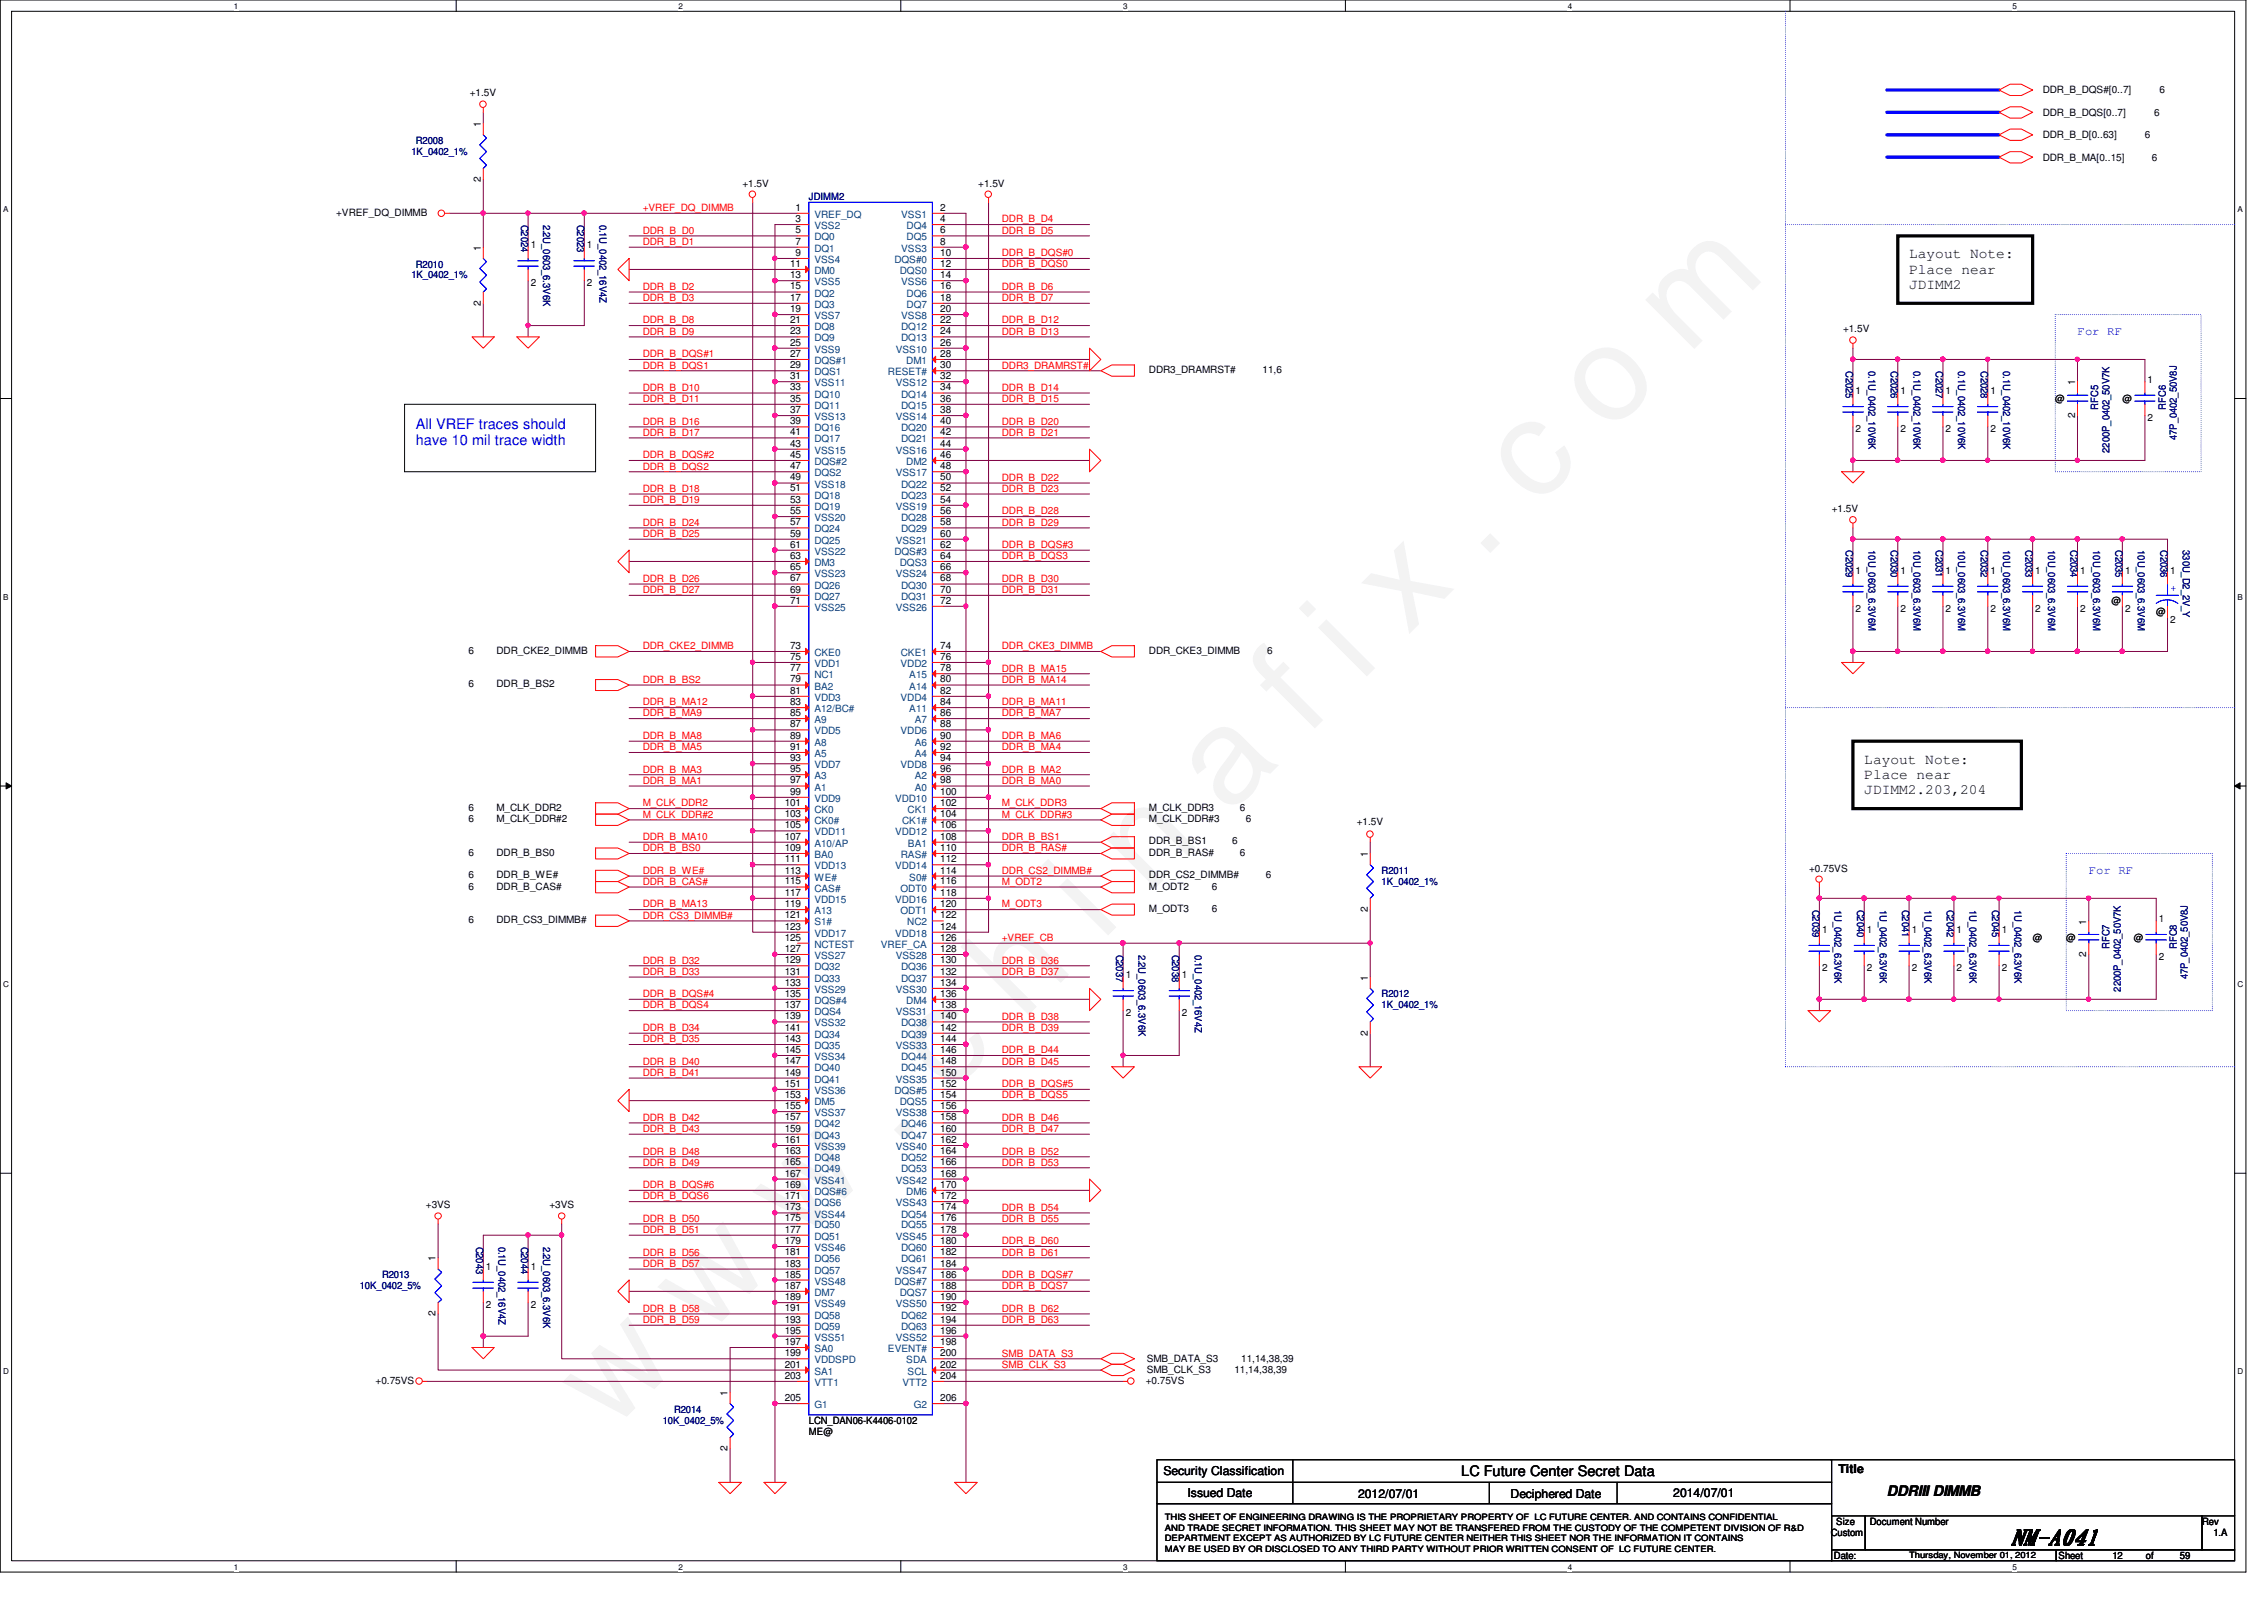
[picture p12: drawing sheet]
<svg xmlns="http://www.w3.org/2000/svg" width="297mm" height="210mm" viewBox="0 0 297 210" stroke-linecap="round" stroke-linejoin="round" font-family="sans-serif">
<defs><g id="words">
<text font-size="17.6" fill="#f0f" x="80.1" y="188" transform="rotate(-45 80.1 188)">w w w . c h i n a f i x . c o m</text>
<text font-size="2.8" x="263.7" y="202.7">NM-A041</text>
<g font-size="1.9">
<text x="250.5" y="33.9">Layout Note:</text>
<text x="250.5" y="35.9">Place near</text>
<text x="250.5" y="37.9">JDIMM2</text>
<text x="244.6" y="100.2">Layout Note:</text>
<text x="244.6" y="102.2">Place near</text>
<text x="244.6" y="104.2">JDIMM2.203,204</text>
<text x="191.7" y="193.7">LC Future Center Secret Data</text>
<text x="247.6" y="196.2">DDRIII DIMMB</text>
</g>
<g font-size="1.9" fill="#00f">
<text x="54.6" y="56.2">All VREF traces should</text>
<text x="54.6" y="58.4">have 10 mil trace width</text>
</g>
<g font-size="1.6" fill="#00f">
<text x="272.6" y="44">For RF</text>
<text x="274.1" y="114.7">For RF</text>
</g>
<g font-size="1.6">
<text x="152.7" y="193.5">Security Classification</text>
<text x="155.8" y="196.3">Issued Date</text>
<text x="178.2" y="196.5">2012/07/01</text>
<text x="198.2" y="196.5">Deciphered Date</text>
<text x="219.5" y="196.3">2014/07/01</text>
<text x="241.2" y="193.2">Title</text>
</g>
<g font-size="1.3">
<text x="61.6" y="12.5">+1.5V</text>
<text x="63.1" y="16.7" transform="rotate(-90 63.1 16.7)">1</text>
<text x="268" y="12.2">DDR_B_DQS#[0..7]</text>
<text x="268" y="15.2">DDR_B_DQS[0..7]</text>
<text x="282.6" y="15.2">6</text>
<text x="283.3" y="12.2">6</text>
<text x="63.1" y="23.9" transform="rotate(-90 63.1 23.9)">2</text>
<text x="268" y="18.1">DDR_B_D[0..63]</text>
<text x="268" y="21.1">DDR_B_MA[0..15]</text>
<text x="281.4" y="18.1">6</text>
<text x="282.3" y="21.1">6</text>
<text x="44.1" y="28.3">+VREF_DQ_DIMMB</text>
<text x="97.4" y="24.5">+1.5V</text>
<text x="104.4" y="27.6">1</text>
<text x="104.4" y="29.1">3</text>
<text x="123.4" y="27.6">2</text>
<text x="123.4" y="29.1">4</text>
<text x="128.4" y="24.5">+1.5V</text>
<text x="63.1" y="32.9" transform="rotate(-90 63.1 32.9)">1</text>
<text x="69.6" y="32.6">1</text>
<text x="77" y="32.6">1</text>
<text x="103.7" y="35">11</text>
<text x="104.4" y="30.6">5</text>
<text x="104.4" y="32.1">7</text>
<text x="104.4" y="33.6">9</text>
<text x="123.4" y="32.1">8</text>
<text x="123.4" y="35">12</text>
<text x="123.4" y="33.6">10</text>
<text x="123.4" y="30.6">6</text>
<text x="63.1" y="40.1" transform="rotate(-90 63.1 40.1)">2</text>
<text x="69.6" y="37.5">2</text>
<text x="77" y="37.5">2</text>
<text x="103.7" y="36.5">13</text>
<text x="103.7" y="38">15</text>
<text x="103.7" y="39.5">17</text>
<text x="103.7" y="40.9">19</text>
<text x="123.4" y="36.5">14</text>
<text x="123.4" y="40.9">20</text>
<text x="123.4" y="38">16</text>
<text x="123.4" y="39.5">18</text>
<text x="103.7" y="42.4">21</text>
<text x="103.7" y="43.9">23</text>
<text x="103.7" y="45.3">25</text>
<text x="103.7" y="46.8">27</text>
<text x="123.4" y="42.4">22</text>
<text x="123.4" y="43.9">24</text>
<text x="123.4" y="45.3">26</text>
<text x="123.4" y="46.8">28</text>
<text x="241.8" y="43.6">+1.5V</text>
<text x="103.7" y="48.3">29</text>
<text x="103.7" y="49.7">31</text>
<text x="103.7" y="51.2">33</text>
<text x="103.7" y="52.7">35</text>
<text x="123.4" y="49.7">32</text>
<text x="123.4" y="51.2">34</text>
<text x="123.4" y="52.7">36</text>
<text x="123.4" y="48.3">30</text>
<text x="150.7" y="48.9">DDR3_DRAMRST#</text>
<text x="165.6" y="48.9">11,6</text>
<text x="243.5" y="51.7">1</text>
<text x="249.3" y="51.7">1</text>
<text x="255.3" y="51.7">1</text>
<text x="261.2" y="51.7">1</text>
<text x="269.7" y="52.7">@</text>
<text x="272.2" y="50.5" transform="rotate(-90 272.2 50.5)">1</text>
<text x="278.5" y="52.7">@</text>
<text x="281.8" y="50.2">1</text>
<text x="103.7" y="54.2">37</text>
<text x="103.7" y="55.7">39</text>
<text x="103.7" y="57.1">41</text>
<text x="103.7" y="58.6">43</text>
<text x="123.4" y="54.2">38</text>
<text x="123.4" y="55.7">40</text>
<text x="123.4" y="57.1">42</text>
<text x="123.4" y="58.6">44</text>
<text x="243.5" y="56.7">2</text>
<text x="249.3" y="56.7">2</text>
<text x="255.3" y="56.7">2</text>
<text x="261.2" y="56.7">2</text>
<text x="272.2" y="54.8" transform="rotate(-90 272.2 54.8)">2</text>
<text x="281.8" y="55.2">2</text>
<text x="103.7" y="60.1">45</text>
<text x="103.7" y="61.6">47</text>
<text x="103.7" y="63">49</text>
<text x="103.7" y="64.5">51</text>
<text x="103.7" y="66">53</text>
<text x="123.4" y="61.6">48</text>
<text x="123.4" y="63">50</text>
<text x="123.4" y="64.5">52</text>
<text x="123.4" y="66">54</text>
<text x="123.4" y="60.1">46</text>
<text x="103.7" y="67.4">55</text>
<text x="103.7" y="68.9">57</text>
<text x="103.7" y="70.4">59</text>
<text x="103.7" y="71.8">61</text>
<text x="123.4" y="67.4">56</text>
<text x="123.4" y="68.9">58</text>
<text x="123.4" y="70.4">60</text>
<text x="123.4" y="71.8">62</text>
<text x="240.3" y="67.2">+1.5V</text>
<text x="103.7" y="73.3">63</text>
<text x="103.7" y="74.8">65</text>
<text x="103.7" y="76.3">67</text>
<text x="103.7" y="77.8">69</text>
<text x="123.4" y="74.8">66</text>
<text x="123.4" y="76.3">68</text>
<text x="123.4" y="77.8">70</text>
<text x="123.4" y="73.3">64</text>
<text x="243.5" y="75.3">1</text>
<text x="249.3" y="75.3">1</text>
<text x="255.3" y="75.3">1</text>
<text x="261.2" y="75.3">1</text>
<text x="267" y="75.3">1</text>
<text x="272.9" y="75.3">1</text>
<text x="278.8" y="75.3">1</text>
<text x="284.7" y="75.3">1</text>
<text x="103.7" y="79.2">71</text>
<text x="123.4" y="79.2">72</text>
<text x="243.5" y="80.3">2</text>
<text x="249.3" y="80.3">2</text>
<text x="255.3" y="80.3">2</text>
<text x="261.2" y="80.3">2</text>
<text x="267" y="80.3">2</text>
<text x="272.9" y="80.3">2</text>
<text x="277" y="79.3">@</text>
<text x="278.8" y="80.3">2</text>
<text x="282.9" y="80.7">@</text>
<text x="284.7" y="81.7">2</text>
<text x="61.5" y="85.8">6</text>
<text x="65.1" y="85.8">DDR_CKE2_DIMMB</text>
<text x="103.7" y="85.1">73</text>
<text x="103.7" y="86.6">75</text>
<text x="103.7" y="88.1">77</text>
<text x="103.7" y="89.5">79</text>
<text x="123.4" y="85.1">74</text>
<text x="123.4" y="86.6">76</text>
<text x="123.4" y="88.1">78</text>
<text x="123.4" y="89.5">80</text>
<text x="150.7" y="85.8">DDR_CKE3_DIMMB</text>
<text x="166.2" y="85.8">6</text>
<text x="61.5" y="90.2">6</text>
<text x="65.1" y="90.2">DDR_B_BS2</text>
<text x="103.7" y="92.5">83</text>
<text x="103.7" y="93.9">85</text>
<text x="103.7" y="95.4">87</text>
<text x="103.7" y="91">81</text>
<text x="123.4" y="95.4">88</text>
<text x="123.4" y="91">82</text>
<text x="123.4" y="92.5">84</text>
<text x="123.4" y="93.9">86</text>
<text x="103.7" y="96.9">89</text>
<text x="103.7" y="98.4">91</text>
<text x="103.7" y="99.9">93</text>
<text x="103.7" y="101.3">95</text>
<text x="123.4" y="99.9">94</text>
<text x="123.4" y="96.9">90</text>
<text x="123.4" y="98.4">92</text>
<text x="123.4" y="101.3">96</text>
<text x="61.5" y="107.9">6</text>
<text x="61.5" y="106.4">6</text>
<text x="65.1" y="107.9">M_CLK_DDR#2</text>
<text x="65.1" y="106.4">M_CLK_DDR2</text>
<text x="103" y="105.7">101</text>
<text x="103" y="107.2">103</text>
<text x="103.7" y="102.8">97</text>
<text x="103.7" y="104.3">99</text>
<text x="123.4" y="104.3">100</text>
<text x="123.4" y="102.8">98</text>
<text x="123.4" y="105.7">102</text>
<text x="123.4" y="107.2">104</text>
<text x="150.7" y="107.9">M_CLK_DDR#3</text>
<text x="150.7" y="106.4">M_CLK_DDR3</text>
<text x="162.7" y="106.4">6</text>
<text x="163.4" y="107.9">6</text>
<text x="61.5" y="112.3">6</text>
<text x="65.1" y="112.3">DDR_B_BS0</text>
<text x="103" y="108.7">105</text>
<text x="103" y="110.2">107</text>
<text x="103" y="111.6">109</text>
<text x="103" y="113.1">111</text>
<text x="123.4" y="111.6">110</text>
<text x="123.4" y="108.7">106</text>
<text x="123.4" y="113.1">112</text>
<text x="123.4" y="110.2">108</text>
<text x="150.7" y="110.8">DDR_B_BS1</text>
<text x="150.7" y="112.3">DDR_B_RAS#</text>
<text x="161.7" y="110.8">6</text>
<text x="162.7" y="112.3">6</text>
<text x="178" y="108.3">+1.5V</text>
<text x="179.4" y="112.4" transform="rotate(-90 179.4 112.4)">1</text>
<text x="61.5" y="116.7">6</text>
<text x="61.5" y="115.2">6</text>
<text x="65.1" y="116.7">DDR_B_CAS#</text>
<text x="65.1" y="115.2">DDR_B_WE#</text>
<text x="103" y="114.6">113</text>
<text x="103" y="116">115</text>
<text x="103" y="117.5">117</text>
<text x="103" y="119">119</text>
<text x="123.4" y="116">116</text>
<text x="123.4" y="119">120</text>
<text x="123.4" y="117.5">118</text>
<text x="123.4" y="114.6">114</text>
<text x="150.7" y="115.2">DDR_CS2_DIMMB#</text>
<text x="150.7" y="116.7">M_ODT2</text>
<text x="150.7" y="119.6">M_ODT3</text>
<text x="159" y="116.7">6</text>
<text x="159" y="119.6">6</text>
<text x="166.1" y="115.2">6</text>
<text x="179.4" y="119.6" transform="rotate(-90 179.4 119.6)">2</text>
<text x="237.4" y="114.3">+0.75VS</text>
<text x="61.5" y="121.1">6</text>
<text x="65.1" y="121.1">DDR_CS3_DIMMB#</text>
<text x="103" y="120.5">121</text>
<text x="103" y="122">123</text>
<text x="103" y="123.4">125</text>
<text x="103" y="124.9">127</text>
<text x="123.4" y="124.9">128</text>
<text x="123.4" y="122">124</text>
<text x="123.4" y="123.4">126</text>
<text x="123.4" y="120.5">122</text>
<text x="239.1" y="122.4">1</text>
<text x="244.9" y="122.4">1</text>
<text x="250.8" y="122.4">1</text>
<text x="256.7" y="122.4">1</text>
<text x="262.6" y="122.4">1</text>
<text x="266.7" y="123.5">@</text>
<text x="271.1" y="123.5">@</text>
<text x="273.7" y="125.5" transform="rotate(-90 273.7 125.5)">2</text>
<text x="273.7" y="121.3" transform="rotate(-90 273.7 121.3)">1</text>
<text x="279.9" y="123.5">@</text>
<text x="283.2" y="121">1</text>
<text x="283.2" y="125.9">2</text>
<text x="103" y="126.4">129</text>
<text x="103" y="127.8">131</text>
<text x="103" y="129.3">133</text>
<text x="103" y="130.8">135</text>
<text x="123.4" y="126.4">130</text>
<text x="123.4" y="127.8">132</text>
<text x="123.4" y="129.3">134</text>
<text x="123.4" y="130.8">136</text>
<text x="147.7" y="128.4">1</text>
<text x="155.1" y="128.4">1</text>
<text x="179.4" y="128.7" transform="rotate(-90 179.4 128.7)">1</text>
<text x="239.1" y="127.4">2</text>
<text x="244.9" y="127.4">2</text>
<text x="250.8" y="127.4">2</text>
<text x="256.7" y="127.4">2</text>
<text x="262.6" y="127.4">2</text>
<text x="103" y="132.2">137</text>
<text x="103" y="133.7">139</text>
<text x="103" y="135.2">141</text>
<text x="103" y="136.7">143</text>
<text x="123.4" y="132.2">138</text>
<text x="123.4" y="133.7">140</text>
<text x="123.4" y="135.2">142</text>
<text x="123.4" y="136.7">144</text>
<text x="147.7" y="133.3">2</text>
<text x="155.1" y="133.3">2</text>
<text x="179.4" y="135.8" transform="rotate(-90 179.4 135.8)">2</text>
<text x="103" y="138.1">145</text>
<text x="103" y="139.6">147</text>
<text x="103" y="141.1">149</text>
<text x="103" y="142.6">151</text>
<text x="123.4" y="138.1">146</text>
<text x="123.4" y="139.6">148</text>
<text x="123.4" y="141.1">150</text>
<text x="123.4" y="142.6">152</text>
<text x="103" y="144.1">153</text>
<text x="103" y="145.5">155</text>
<text x="103" y="147">157</text>
<text x="103" y="148.5">159</text>
<text x="103" y="149.9">161</text>
<text x="123.4" y="145.5">156</text>
<text x="123.4" y="147">158</text>
<text x="123.4" y="148.5">160</text>
<text x="123.4" y="149.9">162</text>
<text x="123.4" y="144.1">154</text>
<text x="103" y="151.4">163</text>
<text x="103" y="152.9">165</text>
<text x="103" y="154.3">167</text>
<text x="103" y="155.8">169</text>
<text x="123.4" y="151.4">164</text>
<text x="123.4" y="152.9">166</text>
<text x="123.4" y="154.3">168</text>
<text x="123.4" y="155.8">170</text>
<text x="55.9" y="158.5">+3VS</text>
<text x="72.1" y="158.5">+3VS</text>
<text x="103" y="157.3">171</text>
<text x="103" y="158.8">173</text>
<text x="103" y="160.2">175</text>
<text x="103" y="161.7">177</text>
<text x="123.4" y="157.3">172</text>
<text x="123.4" y="158.8">174</text>
<text x="123.4" y="160.2">176</text>
<text x="123.4" y="161.7">178</text>
<text x="57.1" y="165.5" transform="rotate(-90 57.1 165.5)">1</text>
<text x="63.8" y="166.6">1</text>
<text x="69.6" y="166.6">1</text>
<text x="103" y="163.2">179</text>
<text x="103" y="164.7">181</text>
<text x="103" y="166.2">183</text>
<text x="103" y="167.6">185</text>
<text x="123.4" y="163.2">180</text>
<text x="123.4" y="164.7">182</text>
<text x="123.4" y="166.2">184</text>
<text x="123.4" y="167.6">186</text>
<text x="57.1" y="172.7" transform="rotate(-90 57.1 172.7)">2</text>
<text x="63.8" y="171.6">2</text>
<text x="69.6" y="171.6">2</text>
<text x="103" y="169.1">187</text>
<text x="103" y="170.6">189</text>
<text x="103" y="172">191</text>
<text x="103" y="173.5">193</text>
<text x="123.4" y="170.6">190</text>
<text x="123.4" y="172">192</text>
<text x="123.4" y="173.5">194</text>
<text x="123.4" y="169.1">188</text>
<text x="103" y="175">195</text>
<text x="103" y="176.4">197</text>
<text x="103" y="177.9">199</text>
<text x="103" y="179.4">201</text>
<text x="123.4" y="175">196</text>
<text x="123.4" y="177.9">200</text>
<text x="123.4" y="176.4">198</text>
<text x="123.4" y="179.4">202</text>
<text x="150.4" y="178.7">SMB_DATA_S3</text>
<text x="162.9" y="178.7">11,14,38,39</text>
<text x="49.3" y="181.5">+0.75VS</text>
<text x="95.5" y="183.1" transform="rotate(-90 95.5 183.1)">1</text>
<text x="103" y="180.9">203</text>
<text x="103" y="183.8">205</text>
<text x="123.4" y="183.8">206</text>
<text x="123.4" y="180.9">204</text>
<text x="150.3" y="181.5">+0.75VS</text>
<text x="150.4" y="180.2">SMB_CLK_S3</text>
<text x="162" y="180.2">11,14,38,39</text>
<text x="95.5" y="190.4" transform="rotate(-90 95.5 190.4)">2</text>
<text x="106.1" y="186.8">LCN_DAN06-K4406-0102</text>
<text x="106.1" y="188.3">ME@</text>
<text x="240.2" y="201.5">Custom</text>
<text x="240.9" y="200.1">Size</text>
<text x="245.3" y="200.1">Document Number</text>
<text x="288.9" y="200.1">Rev</text>
<text x="290.4" y="201.5">1.A</text>
<text x="240.6" y="204.5">Date:</text>
<text x="270.1" y="204.5">Sheet</text>
<text x="277.2" y="204.5">12</text>
<text x="281.6" y="204.5">of</text>
<text x="286" y="204.5">59</text>
</g>
<g font-size="1.3" fill="#000080">
<text x="54" y="20.4">1K_0402_1%</text>
<text x="54.6" y="18.9">R2008</text>
<text x="68.4" y="29.5" transform="rotate(90 68.4 29.5)">C2024</text>
<text x="71.3" y="29.5" transform="rotate(90 71.3 29.5)">2.2U_0603_6.3V6K</text>
<text x="75.7" y="29.5" transform="rotate(90 75.7 29.5)">C2023</text>
<text x="78.7" y="29.5" transform="rotate(90 78.7 29.5)">0.1U_0402_16V4Z</text>
<text x="106.1" y="26.2">JDIMM2</text>
<text x="54.6" y="35.1">R2010</text>
<text x="54" y="36.5">1K_0402_1%</text>
<text x="242.2" y="48.6" transform="rotate(90 242.2 48.6)">C2025</text>
<text x="245.1" y="48.6" transform="rotate(90 245.1 48.6)">0.1U_0402_10V6K</text>
<text x="248.1" y="48.6" transform="rotate(90 248.1 48.6)">C2026</text>
<text x="251" y="48.6" transform="rotate(90 251 48.6)">0.1U_0402_10V6K</text>
<text x="254" y="48.6" transform="rotate(90 254 48.6)">C2027</text>
<text x="256.9" y="48.6" transform="rotate(90 256.9 48.6)">0.1U_0402_10V6K</text>
<text x="259.9" y="48.6" transform="rotate(90 259.9 48.6)">C2028</text>
<text x="262.8" y="48.6" transform="rotate(90 262.8 48.6)">0.1U_0402_10V6K</text>
<text x="275.3" y="53.8" transform="rotate(-90 275.3 53.8)">RFC5</text>
<text x="284.1" y="53.8" transform="rotate(-90 284.1 53.8)">RFC6</text>
<text x="276.8" y="59.4" transform="rotate(-90 276.8 59.4)">2200P_0402_50V7K</text>
<text x="285.6" y="57.7" transform="rotate(-90 285.6 57.7)">47P_0402_50V8J</text>
<text x="242.2" y="72.2" transform="rotate(90 242.2 72.2)">C2029</text>
<text x="245.1" y="72.2" transform="rotate(90 245.1 72.2)">10U_0603_6.3V6M</text>
<text x="248.1" y="72.2" transform="rotate(90 248.1 72.2)">C2030</text>
<text x="251" y="72.2" transform="rotate(90 251 72.2)">10U_0603_6.3V6M</text>
<text x="254" y="72.2" transform="rotate(90 254 72.2)">C2031</text>
<text x="256.9" y="72.2" transform="rotate(90 256.9 72.2)">10U_0603_6.3V6M</text>
<text x="259.9" y="72.2" transform="rotate(90 259.9 72.2)">C2032</text>
<text x="262.8" y="72.2" transform="rotate(90 262.8 72.2)">10U_0603_6.3V6M</text>
<text x="265.8" y="72.2" transform="rotate(90 265.8 72.2)">C2033</text>
<text x="268.7" y="72.2" transform="rotate(90 268.7 72.2)">10U_0603_6.3V6M</text>
<text x="271.6" y="72.2" transform="rotate(90 271.6 72.2)">C2034</text>
<text x="274.6" y="72.2" transform="rotate(90 274.6 72.2)">10U_0603_6.3V6M</text>
<text x="277.5" y="72.2" transform="rotate(90 277.5 72.2)">C2035</text>
<text x="280.5" y="72.2" transform="rotate(90 280.5 72.2)">10U_0603_6.3V6M</text>
<text x="283.5" y="72.2" transform="rotate(90 283.5 72.2)">C2036</text>
<text x="286.4" y="72.2" transform="rotate(90 286.4 72.2)">330U_D2_2V_Y</text>
<text x="181.3" y="114.6">R2011</text>
<text x="181.3" y="116.1">1K_0402_1%</text>
<text x="237.8" y="119.3" transform="rotate(90 237.8 119.3)">C2039</text>
<text x="240.7" y="119.3" transform="rotate(90 240.7 119.3)">1U_0402_6.3V6K</text>
<text x="243.7" y="119.3" transform="rotate(90 243.7 119.3)">C2040</text>
<text x="246.6" y="119.3" transform="rotate(90 246.6 119.3)">1U_0402_6.3V6K</text>
<text x="249.6" y="119.3" transform="rotate(90 249.6 119.3)">C2041</text>
<text x="252.5" y="119.3" transform="rotate(90 252.5 119.3)">1U_0402_6.3V6K</text>
<text x="255.4" y="119.3" transform="rotate(90 255.4 119.3)">C2042</text>
<text x="258.4" y="119.3" transform="rotate(90 258.4 119.3)">1U_0402_6.3V6K</text>
<text x="261.4" y="119.3" transform="rotate(90 261.4 119.3)">C2045</text>
<text x="264.3" y="119.3" transform="rotate(90 264.3 119.3)">1U_0402_6.3V6K</text>
<text x="146.4" y="125.2" transform="rotate(90 146.4 125.2)">C2037</text>
<text x="149.4" y="125.2" transform="rotate(90 149.4 125.2)">2.2U_0603_6.3V6K</text>
<text x="153.8" y="125.2" transform="rotate(90 153.8 125.2)">C2038</text>
<text x="156.8" y="125.2" transform="rotate(90 156.8 125.2)">0.1U_0402_16V4Z</text>
<text x="276.8" y="124.5" transform="rotate(-90 276.8 124.5)">RFC7</text>
<text x="285.6" y="124.5" transform="rotate(-90 285.6 124.5)">RFC8</text>
<text x="181.3" y="130.9">R2012</text>
<text x="278.3" y="130.1" transform="rotate(-90 278.3 130.1)">2200P_0402_50V7K</text>
<text x="287.1" y="128.5" transform="rotate(-90 287.1 128.5)">47P_0402_50V8J</text>
<text x="181.3" y="132.3">1K_0402_1%</text>
<text x="50.1" y="167.7">R2013</text>
<text x="62.5" y="163.5" transform="rotate(90 62.5 163.5)">C2043</text>
<text x="65.4" y="163.5" transform="rotate(90 65.4 163.5)">0.1U_0402_16V4Z</text>
<text x="68.4" y="163.5" transform="rotate(90 68.4 163.5)">C2044</text>
<text x="71.3" y="163.5" transform="rotate(90 71.3 163.5)">2.2U_0603_6.3V6K</text>
<text x="47.2" y="169.1">10K_0402_5%</text>
<text x="88.4" y="185.3">R2014</text>
<text x="86.9" y="186.8">10K_0402_5%</text>
</g>
<g font-size="1.3" fill="#f00">
<text x="84.3" y="27.7">+VREF_DQ_DIMMB</text>
<text x="131.4" y="29.2">DDR_B_D4</text>
<text x="84.3" y="30.6">DDR_B_D0</text>
<text x="84.3" y="32.1">DDR_B_D1</text>
<text x="131.4" y="30.6">DDR_B_D5</text>
<text x="131.4" y="33.6">DDR_B_DQS#0</text>
<text x="131.4" y="35.1">DDR_B_DQS0</text>
<text x="84.3" y="38">DDR_B_D2</text>
<text x="84.3" y="39.5">DDR_B_D3</text>
<text x="131.4" y="38">DDR_B_D6</text>
<text x="131.4" y="39.5">DDR_B_D7</text>
<text x="84.3" y="42.4">DDR_B_D8</text>
<text x="84.3" y="43.9">DDR_B_D9</text>
<text x="84.3" y="46.9">DDR_B_DQS#1</text>
<text x="131.4" y="42.4">DDR_B_D12</text>
<text x="131.4" y="43.9">DDR_B_D13</text>
<text x="84.3" y="51.3">DDR_B_D10</text>
<text x="84.3" y="52.7">DDR_B_D11</text>
<text x="84.3" y="48.3">DDR_B_DQS1</text>
<text x="131.4" y="48.3">DDR3_DRAMRST#</text>
<text x="131.4" y="51.3">DDR_B_D14</text>
<text x="131.4" y="52.7">DDR_B_D15</text>
<text x="84.3" y="55.7">DDR_B_D16</text>
<text x="84.3" y="57.1">DDR_B_D17</text>
<text x="131.4" y="55.7">DDR_B_D20</text>
<text x="131.4" y="57.1">DDR_B_D21</text>
<text x="84.3" y="64.5">DDR_B_D18</text>
<text x="84.3" y="66">DDR_B_D19</text>
<text x="84.3" y="60.1">DDR_B_DQS#2</text>
<text x="84.3" y="61.6">DDR_B_DQS2</text>
<text x="131.4" y="63.1">DDR_B_D22</text>
<text x="131.4" y="64.5">DDR_B_D23</text>
<text x="84.3" y="69">DDR_B_D24</text>
<text x="84.3" y="70.4">DDR_B_D25</text>
<text x="131.4" y="67.5">DDR_B_D28</text>
<text x="131.4" y="69">DDR_B_D29</text>
<text x="131.4" y="71.9">DDR_B_DQS#3</text>
<text x="84.3" y="76.3">DDR_B_D26</text>
<text x="84.3" y="77.8">DDR_B_D27</text>
<text x="131.4" y="76.3">DDR_B_D30</text>
<text x="131.4" y="77.8">DDR_B_D31</text>
<text x="131.4" y="73.4">DDR_B_DQS3</text>
<text x="84.3" y="89.6">DDR_B_BS2</text>
<text x="84.3" y="85.2">DDR_CKE2_DIMMB</text>
<text x="131.4" y="89.6">DDR_B_MA14</text>
<text x="131.4" y="88.1">DDR_B_MA15</text>
<text x="131.4" y="85.2">DDR_CKE3_DIMMB</text>
<text x="84.3" y="92.5">DDR_B_MA12</text>
<text x="84.3" y="94">DDR_B_MA9</text>
<text x="131.4" y="92.5">DDR_B_MA11</text>
<text x="131.4" y="94">DDR_B_MA7</text>
<text x="84.3" y="101.3">DDR_B_MA3</text>
<text x="84.3" y="98.4">DDR_B_MA5</text>
<text x="84.3" y="96.9">DDR_B_MA8</text>
<text x="131.4" y="101.3">DDR_B_MA2</text>
<text x="131.4" y="98.4">DDR_B_MA4</text>
<text x="131.4" y="96.9">DDR_B_MA6</text>
<text x="84.3" y="102.8">DDR_B_MA1</text>
<text x="84.3" y="107.3">M_CLK_DDR#2</text>
<text x="84.3" y="105.8">M_CLK_DDR2</text>
<text x="131.4" y="102.8">DDR_B_MA0</text>
<text x="131.4" y="107.3">M_CLK_DDR#3</text>
<text x="131.4" y="105.8">M_CLK_DDR3</text>
<text x="84.3" y="111.7">DDR_B_BS0</text>
<text x="84.3" y="110.2">DDR_B_MA10</text>
<text x="131.4" y="110.2">DDR_B_BS1</text>
<text x="131.4" y="111.7">DDR_B_RAS#</text>
<text x="84.3" y="116.1">DDR_B_CAS#</text>
<text x="84.3" y="119">DDR_B_MA13</text>
<text x="84.3" y="114.6">DDR_B_WE#</text>
<text x="131.4" y="114.6">DDR_CS2_DIMMB#</text>
<text x="131.4" y="116.1">M_ODT2</text>
<text x="131.4" y="119">M_ODT3</text>
<text x="84.3" y="120.5">DDR_CS3_DIMMB#</text>
<text x="131.4" y="123.4">+VREF_CB</text>
<text x="84.3" y="126.4">DDR_B_D32</text>
<text x="84.3" y="127.9">DDR_B_D33</text>
<text x="84.3" y="130.8">DDR_B_DQS#4</text>
<text x="131.4" y="126.4">DDR_B_D36</text>
<text x="131.4" y="127.9">DDR_B_D37</text>
<text x="84.3" y="135.3">DDR_B_D34</text>
<text x="84.3" y="136.7">DDR_B_D35</text>
<text x="84.3" y="132.3">DDR_B_DQS4</text>
<text x="131.4" y="133.8">DDR_B_D38</text>
<text x="131.4" y="135.3">DDR_B_D39</text>
<text x="84.3" y="139.7">DDR_B_D40</text>
<text x="84.3" y="141.1">DDR_B_D41</text>
<text x="131.4" y="138.2">DDR_B_D44</text>
<text x="131.4" y="139.7">DDR_B_D45</text>
<text x="131.4" y="142.6">DDR_B_DQS#5</text>
<text x="84.3" y="147">DDR_B_D42</text>
<text x="84.3" y="148.5">DDR_B_D43</text>
<text x="131.4" y="147">DDR_B_D46</text>
<text x="131.4" y="148.5">DDR_B_D47</text>
<text x="131.4" y="144.1">DDR_B_DQS5</text>
<text x="84.3" y="151.5">DDR_B_D48</text>
<text x="84.3" y="152.9">DDR_B_D49</text>
<text x="84.3" y="155.9">DDR_B_DQS#6</text>
<text x="131.4" y="151.5">DDR_B_D52</text>
<text x="131.4" y="152.9">DDR_B_D53</text>
<text x="84.3" y="160.3">DDR_B_D50</text>
<text x="84.3" y="161.8">DDR_B_D51</text>
<text x="84.3" y="157.4">DDR_B_DQS6</text>
<text x="131.4" y="158.8">DDR_B_D54</text>
<text x="131.4" y="160.3">DDR_B_D55</text>
<text x="84.3" y="164.7">DDR_B_D56</text>
<text x="84.3" y="166.2">DDR_B_D57</text>
<text x="131.4" y="163.2">DDR_B_D60</text>
<text x="131.4" y="164.7">DDR_B_D61</text>
<text x="131.4" y="167.6">DDR_B_DQS#7</text>
<text x="84.3" y="172.1">DDR_B_D58</text>
<text x="84.3" y="173.6">DDR_B_D59</text>
<text x="131.4" y="172.1">DDR_B_D62</text>
<text x="131.4" y="169.1">DDR_B_DQS7</text>
<text x="131.4" y="173.6">DDR_B_D63</text>
<text x="131.4" y="179.5">SMB_CLK_S3</text>
<text x="131.4" y="178">SMB_DATA_S3</text>
</g>
<g font-size="1.3" fill="#004080">
<text x="106.8" y="28.6">VREF_DQ</text>
<text x="118.2" y="28.6">VSS1</text>
<text x="106.8" y="30.1">VSS2</text>
<text x="106.8" y="31.5">DQ0</text>
<text x="106.8" y="33">DQ1</text>
<text x="106.8" y="34.5">VSS4</text>
<text x="106.8" y="35.9">DM0</text>
<text x="117.3" y="34.5">DQS#0</text>
<text x="118.1" y="35.9">DQS0</text>
<text x="118.2" y="33">VSS3</text>
<text x="119" y="30.1">DQ4</text>
<text x="119" y="31.5">DQ5</text>
<text x="106.8" y="37.4">VSS5</text>
<text x="106.8" y="38.9">DQ2</text>
<text x="106.8" y="40.4">DQ3</text>
<text x="106.8" y="41.9">VSS7</text>
<text x="118.2" y="37.4">VSS6</text>
<text x="118.2" y="41.9">VSS8</text>
<text x="119" y="38.9">DQ6</text>
<text x="119" y="40.4">DQ7</text>
<text x="106.8" y="43.3">DQ8</text>
<text x="106.8" y="44.8">DQ9</text>
<text x="106.8" y="46.3">VSS9</text>
<text x="106.8" y="47.8">DQS#1</text>
<text x="117.5" y="46.3">VSS10</text>
<text x="118.2" y="43.3">DQ12</text>
<text x="118.2" y="44.8">DQ13</text>
<text x="118.9" y="47.8">DM1</text>
<text x="106.8" y="49.2">DQS1</text>
<text x="106.8" y="50.7">VSS11</text>
<text x="106.8" y="52.2">DQ10</text>
<text x="106.8" y="53.6">DQ11</text>
<text x="116.5" y="49.2">RESET#</text>
<text x="117.5" y="50.7">VSS12</text>
<text x="118.2" y="52.2">DQ14</text>
<text x="118.2" y="53.6">DQ15</text>
<text x="106.8" y="55.1">VSS13</text>
<text x="106.8" y="56.6">DQ16</text>
<text x="106.8" y="58">DQ17</text>
<text x="106.8" y="59.5">VSS15</text>
<text x="117.5" y="55.1">VSS14</text>
<text x="117.5" y="59.5">VSS16</text>
<text x="118.2" y="56.6">DQ20</text>
<text x="118.2" y="58">DQ21</text>
<text x="106.8" y="61">DQS#2</text>
<text x="106.8" y="62.5">DQS2</text>
<text x="106.8" y="64">VSS18</text>
<text x="106.8" y="65.4">DQ18</text>
<text x="117.5" y="62.5">VSS17</text>
<text x="118.2" y="64">DQ22</text>
<text x="118.2" y="65.4">DQ23</text>
<text x="118.9" y="61">DM2</text>
<text x="106.8" y="66.9">DQ19</text>
<text x="106.8" y="68.4">VSS20</text>
<text x="106.8" y="69.8">DQ24</text>
<text x="106.8" y="71.3">DQ25</text>
<text x="117.5" y="66.9">VSS19</text>
<text x="117.5" y="71.3">VSS21</text>
<text x="118.2" y="68.4">DQ28</text>
<text x="118.2" y="69.8">DQ29</text>
<text x="106.8" y="72.8">VSS22</text>
<text x="106.8" y="74.3">DM3</text>
<text x="106.8" y="75.7">VSS23</text>
<text x="106.8" y="77.2">DQ26</text>
<text x="117.3" y="72.8">DQS#3</text>
<text x="117.5" y="75.7">VSS24</text>
<text x="118.1" y="74.3">DQS3</text>
<text x="118.2" y="77.2">DQ30</text>
<text x="106.8" y="78.7">DQ27</text>
<text x="106.8" y="80.1">VSS25</text>
<text x="117.5" y="80.1">VSS26</text>
<text x="118.2" y="78.7">DQ31</text>
<text x="106.8" y="86.1">CKE0</text>
<text x="106.8" y="87.5">VDD1</text>
<text x="106.8" y="89">NC1</text>
<text x="118.1" y="87.5">VDD2</text>
<text x="118.2" y="86.1">CKE1</text>
<text x="119.3" y="89">A15</text>
<text x="106.8" y="93.4">A12/BC#</text>
<text x="106.8" y="94.9">A9</text>
<text x="106.8" y="90.5">BA2</text>
<text x="106.8" y="91.9">VDD3</text>
<text x="118.1" y="91.9">VDD4</text>
<text x="119.3" y="93.4">A11</text>
<text x="119.3" y="90.5">A14</text>
<text x="120" y="94.9">A7</text>
<text x="106.8" y="96.4">VDD5</text>
<text x="106.8" y="97.8">A8</text>
<text x="106.8" y="99.3">A5</text>
<text x="106.8" y="100.8">VDD7</text>
<text x="118.1" y="96.4">VDD6</text>
<text x="118.1" y="100.8">VDD8</text>
<text x="120" y="97.8">A6</text>
<text x="120" y="99.3">A4</text>
<text x="106.8" y="102.2">A3</text>
<text x="106.8" y="103.7">A1</text>
<text x="106.8" y="105.2">VDD9</text>
<text x="106.8" y="106.7">CK0</text>
<text x="117.4" y="105.2">VDD10</text>
<text x="119.1" y="106.7">CK1</text>
<text x="120" y="102.2">A2</text>
<text x="120" y="103.7">A0</text>
<text x="106.8" y="108.2">CK0#</text>
<text x="106.8" y="109.6">VDD11</text>
<text x="106.8" y="111.1">A10/AP</text>
<text x="106.8" y="112.6">BA0</text>
<text x="117.4" y="109.6">VDD12</text>
<text x="118.2" y="112.6">RAS#</text>
<text x="118.4" y="108.2">CK1#</text>
<text x="119.1" y="111.1">BA1</text>
<text x="106.8" y="114">VDD13</text>
<text x="106.8" y="115.5">WE#</text>
<text x="106.8" y="117">CAS#</text>
<text x="106.8" y="118.4">VDD15</text>
<text x="106.8" y="119.9">A13</text>
<text x="117.4" y="114">VDD14</text>
<text x="117.4" y="118.4">VDD16</text>
<text x="118.1" y="117">ODT0</text>
<text x="118.1" y="119.9">ODT1</text>
<text x="119.3" y="115.5">S0#</text>
<text x="106.8" y="121.4">S1#</text>
<text x="106.8" y="122.9">VDD17</text>
<text x="106.8" y="124.3">NCTEST</text>
<text x="106.8" y="125.8">VSS27</text>
<text x="115.6" y="124.3">VREF_CA</text>
<text x="117.4" y="122.9">VDD18</text>
<text x="117.5" y="125.8">VSS28</text>
<text x="119" y="121.4">NC2</text>
<text x="106.8" y="127.3">DQ32</text>
<text x="106.8" y="128.8">DQ33</text>
<text x="106.8" y="130.3">VSS29</text>
<text x="106.8" y="131.7">DQS#4</text>
<text x="117.5" y="130.3">VSS30</text>
<text x="118.2" y="127.3">DQ36</text>
<text x="118.2" y="128.8">DQ37</text>
<text x="118.9" y="131.7">DM4</text>
<text x="106.8" y="133.2">DQS4</text>
<text x="106.8" y="134.7">VSS32</text>
<text x="106.8" y="136.1">DQ34</text>
<text x="106.8" y="137.6">DQ35</text>
<text x="117.5" y="133.2">VSS31</text>
<text x="117.5" y="137.6">VSS33</text>
<text x="118.2" y="134.7">DQ38</text>
<text x="118.2" y="136.1">DQ39</text>
<text x="106.8" y="139.1">VSS34</text>
<text x="106.8" y="140.5">DQ40</text>
<text x="106.8" y="142">DQ41</text>
<text x="106.8" y="143.5">VSS36</text>
<text x="117.3" y="143.5">DQS#5</text>
<text x="117.5" y="142">VSS35</text>
<text x="118.2" y="139.1">DQ44</text>
<text x="118.2" y="140.5">DQ45</text>
<text x="106.8" y="145">DM5</text>
<text x="106.8" y="146.4">VSS37</text>
<text x="106.8" y="147.9">DQ42</text>
<text x="106.8" y="149.4">DQ43</text>
<text x="117.5" y="146.4">VSS38</text>
<text x="118.1" y="145">DQS5</text>
<text x="118.2" y="147.9">DQ46</text>
<text x="118.2" y="149.4">DQ47</text>
<text x="106.8" y="150.9">VSS39</text>
<text x="106.8" y="152.4">DQ48</text>
<text x="106.8" y="153.8">DQ49</text>
<text x="106.8" y="155.3">VSS41</text>
<text x="117.5" y="150.9">VSS40</text>
<text x="117.5" y="155.3">VSS42</text>
<text x="118.2" y="152.4">DQ52</text>
<text x="118.2" y="153.8">DQ53</text>
<text x="106.8" y="156.8">DQS#6</text>
<text x="106.8" y="158.2">DQS6</text>
<text x="106.8" y="159.7">VSS44</text>
<text x="106.8" y="161.2">DQ50</text>
<text x="117.5" y="158.2">VSS43</text>
<text x="118.2" y="159.7">DQ54</text>
<text x="118.2" y="161.2">DQ55</text>
<text x="118.9" y="156.8">DM6</text>
<text x="106.8" y="162.6">DQ51</text>
<text x="106.8" y="164.1">VSS46</text>
<text x="106.8" y="165.6">DQ56</text>
<text x="106.8" y="167.1">DQ57</text>
<text x="117.5" y="162.6">VSS45</text>
<text x="117.5" y="167.1">VSS47</text>
<text x="118.2" y="164.1">DQ60</text>
<text x="118.2" y="165.6">DQ61</text>
<text x="106.8" y="168.5">VSS48</text>
<text x="106.8" y="170">DM7</text>
<text x="106.8" y="171.5">VSS49</text>
<text x="106.8" y="173">DQ58</text>
<text x="117.3" y="168.5">DQS#7</text>
<text x="117.5" y="171.5">VSS50</text>
<text x="118.1" y="170">DQS7</text>
<text x="118.2" y="173">DQ62</text>
<text x="106.8" y="174.5">DQ59</text>
<text x="106.8" y="175.9">VSS51</text>
<text x="106.8" y="177.4">SA0</text>
<text x="106.8" y="178.9">VDDSPD</text>
<text x="116.5" y="177.4">EVENT#</text>
<text x="117.5" y="175.9">VSS52</text>
<text x="118.2" y="174.5">DQ63</text>
<text x="118.9" y="178.9">SDA</text>
<text x="106.8" y="180.3">SA1</text>
<text x="106.8" y="181.8">VTT1</text>
<text x="106.8" y="184.7">G1</text>
<text x="118.4" y="181.8">VTT2</text>
<text x="119.1" y="180.3">SCL</text>
<text x="119.9" y="184.7">G2</text>
</g>
<text font-size="1.3" fill="#00f" x="284.8" y="77.5">+</text>
<g font-size="1.1">
<text x="30.7" y="1.1">1</text>
<text x="89" y="1.1">2</text>
<text x="147.4" y="1.1">3</text>
<text x="205.7" y="1.1">4</text>
<text x="264" y="1.1">5</text>
<text x=".4" y="27.9">A</text>
<text x="293.6" y="27.9">A</text>
<text x=".4" y="78.7">B</text>
<text x="293.6" y="78.7">B</text>
<text x=".4" y="129.5">C</text>
<text x="293.6" y="129.5">C</text>
<text x=".4" y="180.3">D</text>
<text x="293.6" y="180.3">D</text>
<text x="152.8" y="202.2">DEPARTMENT EXCEPT AS AUTHORIZED BY LC FUTURE CENTER NEITHER THIS SHEET NOR THE INFORMATION IT CONTAINS</text>
<text x="152.8" y="203.6">MAY BE USED BY OR DISCLOSED TO ANY THIRD PARTY WITHOUT PRIOR WRITTEN CONSENT OF LC FUTURE CENTER.</text>
<text x="152.8" y="199.4">THIS SHEET OF ENGINEERING DRAWING IS THE PROPRIETARY PROPERTY OF LC FUTURE CENTER. AND CONTAINS CONFIDENTIAL</text>
<text x="152.8" y="200.8">AND TRADE SECRET INFORMATION. THIS SHEET MAY NOT BE TRANSFERED FROM THE CUSTODY OF THE COMPETENT DIVISION OF R&amp;D</text>
<text x="30.7" y="205.9">1</text>
<text x="89" y="205.9">2</text>
<text x="147.4" y="205.9">3</text>
<text x="205.7" y="205.9">4</text>
<text x="250.5" y="204.4">Thursday, November 01, 2012</text>
<text x="264" y="205.9">5</text>
</g>
</g></defs>
<path d="M0 0h294.7v206.2h-294.7zM1.5 1.5h291.7v203.3h-291.7z" fill="none" stroke="#000" stroke-width=".13"/>
<g fill="#fff">
<path d="M30.7 .2h.6v1.2h-.6z"/>
<path d="M30.7 204.9h.6v1.2h-.6z"/>
</g>
<path d="M59.9 0v1.5M59.9 204.8v1.4" fill="none" stroke="#000" stroke-width=".13"/>
<g fill="#fff">
<path d="M89 .2h.6v1.2h-.6z"/>
<path d="M89 204.9h.6v1.2h-.6z"/>
</g>
<path d="M118.2 0v1.5M118.2 204.8v1.4" fill="none" stroke="#000" stroke-width=".13"/>
<g fill="#fff">
<path d="M147.4 .2h.5v1.2h-.5z"/>
<path d="M147.4 204.9h.5v1.2h-.5z"/>
</g>
<path d="M176.5 0v1.5M176.5 204.8v1.4" fill="none" stroke="#000" stroke-width=".13"/>
<g fill="#fff">
<path d="M205.7 .2h.6v1.2h-.6z"/>
<path d="M205.7 204.9h.6v1.2h-.6z"/>
</g>
<path d="M234.9 0v1.5M234.9 204.8v1.4" fill="none" stroke="#000" stroke-width=".13"/>
<g fill="#fff">
<path d="M264 .2h.6v1.2h-.6z"/>
<path d="M264 204.9h.6v1.2h-.6z"/>
<path d="M.4 26.9h.7v1.2h-.7z"/>
<path d="M293.6 26.9h.7v1.2h-.7z"/>
<path d="M.4 77.7h.7v1.2h-.7z"/>
<path d="M293.6 77.7h.7v1.2h-.7z"/>
</g>
<path d="M0 52.3h1.5M293.2 52.3h1.5" fill="none" stroke="#000" stroke-width=".13"/>
<g fill="#fff">
<path d="M.4 128.5h.8v1.2h-.8z"/>
<path d="M293.6 128.5h.7v1.2h-.7z"/>
</g>
<path d="M0 103.1h1.5M.8 102.7l.7 .4-.7 .4zM293.2 103.1l.7-.4v.8zM293.2 103.1h1.5" fill="none" stroke="#000" stroke-width=".13"/>
<path d="M.8 102.7l.7 .4-.7 .4zM293.2 103.1l.7-.4v.8z" fill="#000"/>
<g fill="#fff">
<path d="M.4 179.3h.8v1.2h-.8z"/>
<path d="M293.6 179.3h.7v1.2h-.7z"/>
</g>
<path d="M53.1 53h25v8.9h-25zM0 153.9h1.5M293.2 153.9h1.5" fill="none" stroke="#000" stroke-width=".13"/>
<path d="M234.3 1.5v138.4M234.3 29.5h58.9M293.2 29.5h.1M269.6 41.3h19.2v20.6h-19.2zM234.3 92.8h58.9M293.2 92.8h.1M271.1 112h19.2v20.6h-19.2zM234.3 139.9h58.9M293.2 139.9h.1" fill="none" stroke="#00f" stroke-width=".13" stroke-dasharray="0 .3"/>
<path d="M249 30.9h17.7v8.9h-17.7zM243.1 97.2h22.1v8.9h-22.1z" fill="none" stroke="#000" stroke-width=".42"/>
<path d="M247.6 17.7h14.7M247.6 11.8h14.7M247.6 14.7h14.7M247.6 20.6h14.7" fill="none" stroke="#00f" stroke-width=".42"/>
<path d="M278.5 70.7v4.4" fill="none" stroke="#800040" stroke-width=".13"/>
<circle cx="278.4" cy="70.7" r=".29" fill="#f0f"/>
<circle cx="278.4" cy="70.7" r=".29" fill="none" stroke="#f0f" stroke-width=".13"/>
<path d="M249 70.7v4.4M278.5 70.7h5.9v4.4" fill="none" stroke="#800040" stroke-width=".13"/>
<circle cx="249" cy="70.7" r=".29" fill="#f0f"/>
<circle cx="249" cy="70.7" r=".29" fill="none" stroke="#f0f" stroke-width=".13"/>
<path d="M243.1 70.7h5.9" fill="none" stroke="#800040" stroke-width=".13"/>
<circle cx="249" cy="70.7" r=".29" fill="#f0f"/>
<circle cx="249" cy="70.7" r=".29" fill="none" stroke="#f0f" stroke-width=".13"/>
<circle cx="243.1" cy="70.7" r=".29" fill="#f0f"/>
<circle cx="243.1" cy="70.7" r=".29" fill="none" stroke="#f0f" stroke-width=".13"/>
<path d="M243.1 70.7v4.4M254.9 70.7v4.4" fill="none" stroke="#800040" stroke-width=".13"/>
<circle cx="254.9" cy="70.7" r=".29" fill="#f0f"/>
<circle cx="254.9" cy="70.7" r=".29" fill="none" stroke="#f0f" stroke-width=".13"/>
<path d="M249 70.7h5.9" fill="none" stroke="#800040" stroke-width=".13"/>
<circle cx="254.9" cy="70.7" r=".29" fill="#f0f"/>
<circle cx="254.9" cy="70.7" r=".29" fill="none" stroke="#f0f" stroke-width=".13"/>
<circle cx="249" cy="70.7" r=".29" fill="#f0f"/>
<circle cx="249" cy="70.7" r=".29" fill="none" stroke="#f0f" stroke-width=".13"/>
<path d="M260.8 70.7v4.4" fill="none" stroke="#800040" stroke-width=".13"/>
<circle cx="260.8" cy="70.7" r=".29" fill="#f0f"/>
<circle cx="260.8" cy="70.7" r=".29" fill="none" stroke="#f0f" stroke-width=".13"/>
<path d="M254.9 70.7h5.9" fill="none" stroke="#800040" stroke-width=".13"/>
<circle cx="260.8" cy="70.7" r=".29" fill="#f0f"/>
<circle cx="260.8" cy="70.7" r=".29" fill="none" stroke="#f0f" stroke-width=".13"/>
<circle cx="254.9" cy="70.7" r=".29" fill="#f0f"/>
<circle cx="254.9" cy="70.7" r=".29" fill="none" stroke="#f0f" stroke-width=".13"/>
<path d="M266.7 70.7v4.4" fill="none" stroke="#800040" stroke-width=".13"/>
<circle cx="266.7" cy="70.7" r=".29" fill="#f0f"/>
<circle cx="266.7" cy="70.7" r=".29" fill="none" stroke="#f0f" stroke-width=".13"/>
<path d="M260.8 70.7h5.9" fill="none" stroke="#800040" stroke-width=".13"/>
<circle cx="266.7" cy="70.7" r=".29" fill="#f0f"/>
<circle cx="266.7" cy="70.7" r=".29" fill="none" stroke="#f0f" stroke-width=".13"/>
<circle cx="260.8" cy="70.7" r=".29" fill="#f0f"/>
<circle cx="260.8" cy="70.7" r=".29" fill="none" stroke="#f0f" stroke-width=".13"/>
<path d="M272.6 70.7v4.4" fill="none" stroke="#800040" stroke-width=".13"/>
<circle cx="272.5" cy="70.7" r=".29" fill="#f0f"/>
<circle cx="272.5" cy="70.7" r=".29" fill="none" stroke="#f0f" stroke-width=".13"/>
<path d="M266.7 70.7h5.9" fill="none" stroke="#800040" stroke-width=".13"/>
<circle cx="272.5" cy="70.7" r=".29" fill="#f0f"/>
<circle cx="272.5" cy="70.7" r=".29" fill="none" stroke="#f0f" stroke-width=".13"/>
<circle cx="266.7" cy="70.7" r=".29" fill="#f0f"/>
<circle cx="266.7" cy="70.7" r=".29" fill="none" stroke="#f0f" stroke-width=".13"/>
<path d="M243.1 69.3v1.4" fill="none" stroke="#800040" stroke-width=".13"/>
<circle cx="243.1" cy="70.7" r=".29" fill="#f0f"/>
<circle cx="243.1" cy="70.7" r=".29" fill="none" stroke="#f0f" stroke-width=".13"/>
<path d="M272.6 70.7h5.9" fill="none" stroke="#800040" stroke-width=".13"/>
<circle cx="278.4" cy="70.7" r=".29" fill="#f0f"/>
<circle cx="278.4" cy="70.7" r=".29" fill="none" stroke="#f0f" stroke-width=".13"/>
<circle cx="272.5" cy="70.7" r=".29" fill="#f0f"/>
<circle cx="272.5" cy="70.7" r=".29" fill="none" stroke="#f0f" stroke-width=".13"/>
<path d="M284.4 81v4.5h-5.9" fill="none" stroke="#800040" stroke-width=".13"/>
<circle cx="278.4" cy="85.4" r=".29" fill="#f0f"/>
<circle cx="278.4" cy="85.4" r=".29" fill="none" stroke="#f0f" stroke-width=".13"/>
<path d="M278.5 79.5v6" fill="none" stroke="#800040" stroke-width=".13"/>
<circle cx="278.4" cy="85.4" r=".29" fill="#f0f"/>
<circle cx="278.4" cy="85.4" r=".29" fill="none" stroke="#f0f" stroke-width=".13"/>
<path d="M243.1 85.5v1.4" fill="none" stroke="#800040" stroke-width=".13"/>
<circle cx="243.1" cy="85.4" r=".29" fill="#f0f"/>
<circle cx="243.1" cy="85.4" r=".29" fill="none" stroke="#f0f" stroke-width=".13"/>
<path d="M243.1 85.5h5.9" fill="none" stroke="#800040" stroke-width=".13"/>
<circle cx="249" cy="85.4" r=".29" fill="#f0f"/>
<circle cx="249" cy="85.4" r=".29" fill="none" stroke="#f0f" stroke-width=".13"/>
<circle cx="243.1" cy="85.4" r=".29" fill="#f0f"/>
<circle cx="243.1" cy="85.4" r=".29" fill="none" stroke="#f0f" stroke-width=".13"/>
<path d="M249 79.5v6" fill="none" stroke="#800040" stroke-width=".13"/>
<circle cx="249" cy="85.4" r=".29" fill="#f0f"/>
<circle cx="249" cy="85.4" r=".29" fill="none" stroke="#f0f" stroke-width=".13"/>
<path d="M243.1 79.5v6" fill="none" stroke="#800040" stroke-width=".13"/>
<circle cx="243.1" cy="85.4" r=".29" fill="#f0f"/>
<circle cx="243.1" cy="85.4" r=".29" fill="none" stroke="#f0f" stroke-width=".13"/>
<path d="M266.7 79.5v6h5.9" fill="none" stroke="#800040" stroke-width=".13"/>
<circle cx="272.5" cy="85.4" r=".29" fill="#f0f"/>
<circle cx="272.5" cy="85.4" r=".29" fill="none" stroke="#f0f" stroke-width=".13"/>
<circle cx="266.7" cy="85.4" r=".29" fill="#f0f"/>
<circle cx="266.7" cy="85.4" r=".29" fill="none" stroke="#f0f" stroke-width=".13"/>
<path d="M272.6 79.5v6" fill="none" stroke="#800040" stroke-width=".13"/>
<circle cx="272.5" cy="85.4" r=".29" fill="#f0f"/>
<circle cx="272.5" cy="85.4" r=".29" fill="none" stroke="#f0f" stroke-width=".13"/>
<path d="M260.8 85.5h5.9" fill="none" stroke="#800040" stroke-width=".13"/>
<circle cx="266.7" cy="85.4" r=".29" fill="#f0f"/>
<circle cx="266.7" cy="85.4" r=".29" fill="none" stroke="#f0f" stroke-width=".13"/>
<circle cx="260.8" cy="85.4" r=".29" fill="#f0f"/>
<circle cx="260.8" cy="85.4" r=".29" fill="none" stroke="#f0f" stroke-width=".13"/>
<path d="M260.8 79.5v6" fill="none" stroke="#800040" stroke-width=".13"/>
<circle cx="260.8" cy="85.4" r=".29" fill="#f0f"/>
<circle cx="260.8" cy="85.4" r=".29" fill="none" stroke="#f0f" stroke-width=".13"/>
<path d="M254.9 85.5h5.9" fill="none" stroke="#800040" stroke-width=".13"/>
<circle cx="260.8" cy="85.4" r=".29" fill="#f0f"/>
<circle cx="260.8" cy="85.4" r=".29" fill="none" stroke="#f0f" stroke-width=".13"/>
<circle cx="254.9" cy="85.4" r=".29" fill="#f0f"/>
<circle cx="254.9" cy="85.4" r=".29" fill="none" stroke="#f0f" stroke-width=".13"/>
<path d="M254.9 79.5v6" fill="none" stroke="#800040" stroke-width=".13"/>
<circle cx="254.9" cy="85.4" r=".29" fill="#f0f"/>
<circle cx="254.9" cy="85.4" r=".29" fill="none" stroke="#f0f" stroke-width=".13"/>
<path d="M249 85.5h5.9" fill="none" stroke="#800040" stroke-width=".13"/>
<circle cx="254.9" cy="85.4" r=".29" fill="#f0f"/>
<circle cx="254.9" cy="85.4" r=".29" fill="none" stroke="#f0f" stroke-width=".13"/>
<circle cx="249" cy="85.4" r=".29" fill="#f0f"/>
<circle cx="249" cy="85.4" r=".29" fill="none" stroke="#f0f" stroke-width=".13"/>
<path d="M272.6 85.5h5.9" fill="none" stroke="#800040" stroke-width=".13"/>
<circle cx="278.4" cy="85.4" r=".29" fill="#f0f"/>
<circle cx="278.4" cy="85.4" r=".29" fill="none" stroke="#f0f" stroke-width=".13"/>
<circle cx="272.5" cy="85.4" r=".29" fill="#f0f"/>
<circle cx="272.5" cy="85.4" r=".29" fill="none" stroke="#f0f" stroke-width=".13"/>
<path d="M254.9 47.2h5.9" fill="none" stroke="#800040" stroke-width=".13"/>
<circle cx="254.9" cy="47.1" r=".29" fill="#f0f"/>
<circle cx="254.9" cy="47.1" r=".29" fill="none" stroke="#f0f" stroke-width=".13"/>
<path d="M254.9 47.2v4.4" fill="none" stroke="#800040" stroke-width=".13"/>
<circle cx="254.9" cy="47.1" r=".29" fill="#f0f"/>
<circle cx="254.9" cy="47.1" r=".29" fill="none" stroke="#f0f" stroke-width=".13"/>
<path d="M249 47.2h5.9" fill="none" stroke="#800040" stroke-width=".13"/>
<circle cx="254.9" cy="47.1" r=".29" fill="#f0f"/>
<circle cx="254.9" cy="47.1" r=".29" fill="none" stroke="#f0f" stroke-width=".13"/>
<circle cx="249" cy="47.1" r=".29" fill="#f0f"/>
<circle cx="249" cy="47.1" r=".29" fill="none" stroke="#f0f" stroke-width=".13"/>
<path d="M249 47.2v4.4" fill="none" stroke="#800040" stroke-width=".13"/>
<circle cx="249" cy="47.1" r=".29" fill="#f0f"/>
<circle cx="249" cy="47.1" r=".29" fill="none" stroke="#f0f" stroke-width=".13"/>
<path d="M243.1 47.2h5.9M260.8 47.2v4.4" fill="none" stroke="#800040" stroke-width=".13"/>
<circle cx="249" cy="47.1" r=".29" fill="#f0f"/>
<circle cx="249" cy="47.1" r=".29" fill="none" stroke="#f0f" stroke-width=".13"/>
<circle cx="243.1" cy="47.1" r=".29" fill="#f0f"/>
<circle cx="243.1" cy="47.1" r=".29" fill="none" stroke="#f0f" stroke-width=".13"/>
<path d="M243.1 45.7v5.9" fill="none" stroke="#800040" stroke-width=".13"/>
<circle cx="243.1" cy="47.1" r=".29" fill="#f0f"/>
<circle cx="243.1" cy="47.1" r=".29" fill="none" stroke="#f0f" stroke-width=".13"/>
<path d="M249 60.4h5.9" fill="none" stroke="#800040" stroke-width=".13"/>
<circle cx="254.9" cy="60.4" r=".29" fill="#f0f"/>
<circle cx="254.9" cy="60.4" r=".29" fill="none" stroke="#f0f" stroke-width=".13"/>
<circle cx="249" cy="60.4" r=".29" fill="#f0f"/>
<circle cx="249" cy="60.4" r=".29" fill="none" stroke="#f0f" stroke-width=".13"/>
<path d="M249 56v4.4" fill="none" stroke="#800040" stroke-width=".13"/>
<circle cx="249" cy="60.4" r=".29" fill="#f0f"/>
<circle cx="249" cy="60.4" r=".29" fill="none" stroke="#f0f" stroke-width=".13"/>
<path d="M254.9 60.4h5.9" fill="none" stroke="#800040" stroke-width=".13"/>
<circle cx="260.8" cy="60.4" r=".29" fill="#f0f"/>
<circle cx="260.8" cy="60.4" r=".29" fill="none" stroke="#f0f" stroke-width=".13"/>
<circle cx="254.9" cy="60.4" r=".29" fill="#f0f"/>
<circle cx="254.9" cy="60.4" r=".29" fill="none" stroke="#f0f" stroke-width=".13"/>
<path d="M260.8 56v4.4M249 60.4h-5.9v1.5" fill="none" stroke="#800040" stroke-width=".13"/>
<circle cx="249" cy="60.4" r=".29" fill="#f0f"/>
<circle cx="249" cy="60.4" r=".29" fill="none" stroke="#f0f" stroke-width=".13"/>
<circle cx="243.1" cy="60.4" r=".29" fill="#f0f"/>
<circle cx="243.1" cy="60.4" r=".29" fill="none" stroke="#f0f" stroke-width=".13"/>
<path d="M243.1 56v4.4" fill="none" stroke="#800040" stroke-width=".13"/>
<circle cx="243.1" cy="60.4" r=".29" fill="#f0f"/>
<circle cx="243.1" cy="60.4" r=".29" fill="none" stroke="#f0f" stroke-width=".13"/>
<path d="M254.9 56v4.4" fill="none" stroke="#800040" stroke-width=".13"/>
<circle cx="254.9" cy="60.4" r=".29" fill="#f0f"/>
<circle cx="254.9" cy="60.4" r=".29" fill="none" stroke="#f0f" stroke-width=".13"/>
<path d="M250.5 117.9h5.9" fill="none" stroke="#800040" stroke-width=".13"/>
<circle cx="256.3" cy="117.8" r=".29" fill="#f0f"/>
<circle cx="256.3" cy="117.8" r=".29" fill="none" stroke="#f0f" stroke-width=".13"/>
<circle cx="250.4" cy="117.8" r=".29" fill="#f0f"/>
<circle cx="250.4" cy="117.8" r=".29" fill="none" stroke="#f0f" stroke-width=".13"/>
<path d="M250.5 117.9v4.4" fill="none" stroke="#800040" stroke-width=".13"/>
<circle cx="250.4" cy="117.8" r=".29" fill="#f0f"/>
<circle cx="250.4" cy="117.8" r=".29" fill="none" stroke="#f0f" stroke-width=".13"/>
<path d="M244.6 117.9h5.9" fill="none" stroke="#800040" stroke-width=".13"/>
<circle cx="250.4" cy="117.8" r=".29" fill="#f0f"/>
<circle cx="250.4" cy="117.8" r=".29" fill="none" stroke="#f0f" stroke-width=".13"/>
<circle cx="244.6" cy="117.8" r=".29" fill="#f0f"/>
<circle cx="244.6" cy="117.8" r=".29" fill="none" stroke="#f0f" stroke-width=".13"/>
<path d="M244.6 117.9v4.4" fill="none" stroke="#800040" stroke-width=".13"/>
<circle cx="244.6" cy="117.8" r=".29" fill="#f0f"/>
<circle cx="244.6" cy="117.8" r=".29" fill="none" stroke="#f0f" stroke-width=".13"/>
<path d="M238.7 117.9h5.9M256.4 117.9v4.4" fill="none" stroke="#800040" stroke-width=".13"/>
<circle cx="244.6" cy="117.8" r=".29" fill="#f0f"/>
<circle cx="244.6" cy="117.8" r=".29" fill="none" stroke="#f0f" stroke-width=".13"/>
<circle cx="238.7" cy="117.8" r=".29" fill="#f0f"/>
<circle cx="238.7" cy="117.8" r=".29" fill="none" stroke="#f0f" stroke-width=".13"/>
<path d="M238.7 116.4v5.9" fill="none" stroke="#800040" stroke-width=".13"/>
<circle cx="238.7" cy="117.8" r=".29" fill="#f0f"/>
<circle cx="238.7" cy="117.8" r=".29" fill="none" stroke="#f0f" stroke-width=".13"/>
<path d="M244.6 131.1h5.9" fill="none" stroke="#800040" stroke-width=".13"/>
<circle cx="250.4" cy="131.1" r=".29" fill="#f0f"/>
<circle cx="250.4" cy="131.1" r=".29" fill="none" stroke="#f0f" stroke-width=".13"/>
<circle cx="244.6" cy="131.1" r=".29" fill="#f0f"/>
<circle cx="244.6" cy="131.1" r=".29" fill="none" stroke="#f0f" stroke-width=".13"/>
<path d="M244.6 126.7v4.4" fill="none" stroke="#800040" stroke-width=".13"/>
<circle cx="244.6" cy="131.1" r=".29" fill="#f0f"/>
<circle cx="244.6" cy="131.1" r=".29" fill="none" stroke="#f0f" stroke-width=".13"/>
<path d="M250.5 131.1h5.9" fill="none" stroke="#800040" stroke-width=".13"/>
<circle cx="250.4" cy="131.1" r=".29" fill="#f0f"/>
<circle cx="250.4" cy="131.1" r=".29" fill="none" stroke="#f0f" stroke-width=".13"/>
<path d="M256.4 126.7v4.4" fill="none" stroke="#800040" stroke-width=".13"/>
<circle cx="256.3" cy="131.1" r=".29" fill="#f0f"/>
<circle cx="256.3" cy="131.1" r=".29" fill="none" stroke="#f0f" stroke-width=".13"/>
<path d="M244.6 131.1h-5.9v1.5" fill="none" stroke="#800040" stroke-width=".13"/>
<circle cx="244.6" cy="131.1" r=".29" fill="#f0f"/>
<circle cx="244.6" cy="131.1" r=".29" fill="none" stroke="#f0f" stroke-width=".13"/>
<circle cx="238.7" cy="131.1" r=".29" fill="#f0f"/>
<circle cx="238.7" cy="131.1" r=".29" fill="none" stroke="#f0f" stroke-width=".13"/>
<path d="M238.7 126.7v4.4" fill="none" stroke="#800040" stroke-width=".13"/>
<circle cx="238.7" cy="131.1" r=".29" fill="#f0f"/>
<circle cx="238.7" cy="131.1" r=".29" fill="none" stroke="#f0f" stroke-width=".13"/>
<path d="M250.5 126.7v4.4" fill="none" stroke="#800040" stroke-width=".13"/>
<circle cx="250.4" cy="131.1" r=".29" fill="#f0f"/>
<circle cx="250.4" cy="131.1" r=".29" fill="none" stroke="#f0f" stroke-width=".13"/>
<path d="M63.4 28h5.9M129.7 26.5v60.4M101.7 79.5v45.7M126.7 79.5v45.7M57.5 160.6v4.4M63.4 175.3v1.5M69.3 162h-5.9v4.5M73.7 162v16.3h30.9M56 181.2h48.6M95.8 190v4.5M101.7 184.1v10.4M126.7 184.1v10.4" fill="none" stroke="#800040" stroke-width=".13"/>
<circle cx="63.4" cy="175.3" r=".29" fill="#f0f"/>
<circle cx="63.4" cy="175.3" r=".29" fill="none" stroke="#f0f" stroke-width=".13"/>
<path d="M63.4 170.9v4.4" fill="none" stroke="#800040" stroke-width=".13"/>
<circle cx="63.4" cy="175.3" r=".29" fill="#f0f"/>
<circle cx="63.4" cy="175.3" r=".29" fill="none" stroke="#f0f" stroke-width=".13"/>
<path d="M63.4 175.3h5.9" fill="none" stroke="#800040" stroke-width=".13"/>
<circle cx="63.4" cy="175.3" r=".29" fill="#f0f"/>
<circle cx="63.4" cy="175.3" r=".29" fill="none" stroke="#f0f" stroke-width=".13"/>
<path d="M63.4 14.7v1.5M63.4 23.6v4.4M98.8 26.5v60.4M57.5 172.4v7.3h47.1" fill="none" stroke="#800040" stroke-width=".13"/>
<circle cx="63.4" cy="28" r=".29" fill="#f0f"/>
<circle cx="63.4" cy="28" r=".29" fill="none" stroke="#f0f" stroke-width=".13"/>
<path d="M59 28h4.4v4.4" fill="none" stroke="#800040" stroke-width=".13"/>
<circle cx="63.4" cy="28" r=".29" fill="#f0f"/>
<circle cx="63.4" cy="28" r=".29" fill="none" stroke="#f0f" stroke-width=".13"/>
<path d="M63.4 39.8v4.4M256.4 117.9h5.9v4.4M262.3 126.7v4.4" fill="none" stroke="#800040" stroke-width=".13"/>
<circle cx="262.3" cy="131.1" r=".29" fill="#f0f"/>
<circle cx="262.3" cy="131.1" r=".29" fill="none" stroke="#f0f" stroke-width=".13"/>
<path d="M260.8 47.2h11.8M274.1 131.1h8.8" fill="none" stroke="#800040" stroke-width=".13"/>
<circle cx="272.5" cy="47.1" r=".29" fill="#f0f"/>
<circle cx="272.5" cy="47.1" r=".29" fill="none" stroke="#f0f" stroke-width=".13"/>
<circle cx="260.8" cy="47.1" r=".29" fill="#f0f"/>
<circle cx="260.8" cy="47.1" r=".29" fill="none" stroke="#f0f" stroke-width=".13"/>
<path d="M281.4 47.2v2.9M281.4 54.5v5.9h-8.8" fill="none" stroke="#800040" stroke-width=".13"/>
<circle cx="272.5" cy="60.4" r=".29" fill="#f0f"/>
<circle cx="272.5" cy="60.4" r=".29" fill="none" stroke="#f0f" stroke-width=".13"/>
<path d="M272.6 54.5v5.9M281.4 47.2h-8.8v2.9M262.3 117.9h11.8" fill="none" stroke="#800040" stroke-width=".13"/>
<circle cx="274" cy="117.8" r=".29" fill="#f0f"/>
<circle cx="274" cy="117.8" r=".29" fill="none" stroke="#f0f" stroke-width=".13"/>
<circle cx="262.3" cy="117.8" r=".29" fill="#f0f"/>
<circle cx="262.3" cy="117.8" r=".29" fill="none" stroke="#f0f" stroke-width=".13"/>
<path d="M274.1 120.8v-2.9h8.8v2.9M274.1 125.2v5.9M282.9 125.2v5.9" fill="none" stroke="#800040" stroke-width=".13"/>
<circle cx="274" cy="131.1" r=".29" fill="#f0f"/>
<circle cx="274" cy="131.1" r=".29" fill="none" stroke="#f0f" stroke-width=".13"/>
<path d="M260.8 60.4h11.8M256.4 131.1h17.7" fill="none" stroke="#800040" stroke-width=".13"/>
<g fill="none" stroke="#f00" stroke-width=".13">
<path d="M63.4 14.1v.6M63.4 16.2v1.5M262.3 11.8l1.4-.8h1.5l1.5 .8-1.5 .7h-1.5zM262.3 14.7l1.4-.7h1.5l1.5 .7-1.5 .8h-1.5zM262.3 17.7l1.4-.8h1.5l1.5 .8-1.5 .7h-1.5zM58.4 28h.6M63.4 32.4v1.5M63.4 38.3v1.5M63.4 22.1v1.5M262.3 20.6l1.4-.7h1.5l1.5 .7-1.5 .8h-1.5zM61.9 44.2h2.9l-1.4 1.5zM243.1 45.1v.6"/>
<path d="M243.1 51.6v1.4M243.1 54.5v1.5M249 51.6v1.4M249 54.5v1.5M254.9 51.6v1.4M254.9 54.5v1.5M260.8 51.6v1.4M260.8 54.5v1.5M272.6 50.1v1.5M272.6 53v1.5M281.4 50.1v1.5M281.4 53v1.5"/>
<path d="M241.6 61.9h3l-1.5 1.5zM243.1 68.7v.6M243.1 75.1v1.5M243.1 78.1v1.4M249 75.1v1.5M249 78.1v1.4M254.9 75.1v1.5M254.9 78.1v1.4M260.8 75.1v1.5M260.8 78.1v1.4M266.7 75.1v1.5M266.7 78.1v1.4"/>
<path d="M272.6 75.1v1.5M272.6 78.1v1.4M278.5 75.1v1.5M278.5 78.1v1.4M284.4 75.1v1.5M284.4 79.5v1.5M241.6 86.9h3l-1.5 1.5zM238.7 115.8v.6M237.2 132.6h3l-1.5 1.5zM238.7 122.3v1.4M238.7 125.2v1.5M244.6 122.3v1.4"/>
<path d="M244.6 125.2v1.5M250.5 122.3v1.4M250.5 125.2v1.5M256.4 122.3v1.4M256.4 125.2v1.5M262.3 122.3v1.4M262.3 125.2v1.5M274.1 120.8v1.5M274.1 123.7v1.5M282.9 120.8v1.5M282.9 123.7v1.5M57.5 160v.6"/>
<path d="M57.5 165v1.5M57.5 170.9v1.5M61.9 176.8h2.9l-1.4 1.5zM63.4 166.5v1.4M63.4 169.4v1.5M55.5 181.2h.5M94.3 194.5h3l-1.5 1.5zM100.2 194.5h3l-1.5 1.5zM125.3 194.5h2.9l-1.5 1.5z"/>
<circle cx="63.4" cy="13.7" r=".43"/>
<circle cx="57.9" cy="28" r=".43"/>
<circle cx="243.1" cy="44.6" r=".43"/>
<circle cx="243.1" cy="68.2" r=".43"/>
<circle cx="238.7" cy="115.3" r=".42"/>
<circle cx="57.5" cy="159.5" r=".42"/>
<circle cx="55" cy="181.2" r=".43"/>
</g>
<path d="M151.8 191.5h88.5v3h-88.5zM151.8 194.5h88.5v2.8h-88.5zM151.8 197.3h88.5v7.5h-88.5zM169.6 191.5v5.8M195.4 194.5v2.8M212.2 194.5v2.8M240.2 191.5h53v7.4M240.3 198.9h4.4v4.4h-4.4zM244.7 198.9h44.2v4.4h-44.2zM288.9 198.9h4.3v4.4h-4.3zM240.3 203.3h29.5v1.5h-29.5zM269.8 203.3h23.4v1.5h-23.4z" fill="none" stroke="#000" stroke-width=".13"/>
<g fill="none" stroke="#00f" stroke-width=".13">
<path d="M63.4 17.7l.4 .4-.9 .9 .9 .9-.9 .9 .9 .9-.4 .4M63.4 33.9l.4 .4-.9 .9 .9 .9-.9 .9 .9 .9-.4 .4M106.1 26.5h16.2v159.1h-16.2zM241.8 54.1h2.7M241.8 53.3h2.7M243.1 53v.3M243.1 54.1v.4M247.7 54.1h2.6M247.7 53.3h2.6M249 53v.3M249 54.1v.4M253.6 54.1h2.6"/>
<path d="M253.6 53.3h2.6M254.9 53v.3M254.9 54.1v.4M259.4 54.1h2.7M259.4 53.3h2.7M260.8 53v.3M260.8 54.1v.4M271.3 52.6h2.6M271.3 51.9h2.6M272.6 51.6v.3M272.6 52.6v.4M280.1 52.6h2.6"/>
<path d="M280.1 51.9h2.6M281.4 51.6v.3M281.4 52.6v.4M241.8 77.6h2.7M241.8 76.9h2.7M243.1 76.6v.3M243.1 77.6v.5M247.7 77.6h2.6M247.7 76.9h2.6M249 76.6v.3M249 77.6v.5M253.6 77.6h2.6"/>
<path d="M253.6 76.9h2.6M254.9 76.6v.3M254.9 77.6v.5M259.4 77.6h2.7M259.4 76.9h2.7M260.8 76.6v.3M260.8 77.6v.5M265.4 77.6h2.6M265.4 76.9h2.6M266.7 76.6v.3M266.7 77.6v.5M271.3 77.6h2.6"/>
<path d="M271.3 76.9h2.6M272.6 76.6v.3M272.6 77.6v.5M277.1 77.6h2.7M277.1 76.9h2.7M278.5 76.6v.3M278.5 77.6v.5M282.9 78.1h2.9M282.9 79.2a2.39 2.39 0 0 1 2.8 0M284.4 76.6v1.5M284.4 78.7v.8M237.3 124.8h2.7"/>
<path d="M237.3 124h2.7M238.7 123.7v.3M238.7 124.8v.4M243.3 124.8h2.6M243.3 124h2.6M244.6 123.7v.3M244.6 124.8v.4M249.2 124.8h2.6M249.2 124h2.6M250.5 123.7v.3M250.5 124.8v.4M255 124.8h2.7"/>
<path d="M255 124h2.7M256.4 123.7v.3M256.4 124.8v.4M260.9 124.8h2.7M260.9 124h2.7M262.3 123.7v.3M262.3 124.8v.4M272.7 123.3h2.7M272.7 122.6h2.7M274.1 122.3v.3M274.1 123.3v.4M281.5 123.3h2.7"/>
<path d="M281.5 122.6h2.7M282.9 122.3v.3M282.9 123.3v.4M57.5 166.5l.4 .4-.8 .9 .8 .9-.8 .9 .8 .9-.4 .4M62.1 169h2.6M62.1 168.2h2.6M63.4 167.9v.3M63.4 169v.4"/>
</g>
<circle cx="278.4" cy="70.7" r=".29" fill="#f0f"/>
<circle cx="278.4" cy="70.7" r=".29" fill="none" stroke="#f0f" stroke-width=".13"/>
<circle cx="249" cy="70.7" r=".29" fill="#f0f"/>
<circle cx="249" cy="70.7" r=".29" fill="none" stroke="#f0f" stroke-width=".13"/>
<circle cx="249" cy="70.7" r=".29" fill="#f0f"/>
<circle cx="249" cy="70.7" r=".29" fill="none" stroke="#f0f" stroke-width=".13"/>
<circle cx="243.1" cy="70.7" r=".29" fill="#f0f"/>
<circle cx="243.1" cy="70.7" r=".29" fill="none" stroke="#f0f" stroke-width=".13"/>
<circle cx="254.9" cy="70.7" r=".29" fill="#f0f"/>
<circle cx="254.9" cy="70.7" r=".29" fill="none" stroke="#f0f" stroke-width=".13"/>
<circle cx="254.9" cy="70.7" r=".29" fill="#f0f"/>
<circle cx="254.9" cy="70.7" r=".29" fill="none" stroke="#f0f" stroke-width=".13"/>
<circle cx="249" cy="70.7" r=".29" fill="#f0f"/>
<circle cx="249" cy="70.7" r=".29" fill="none" stroke="#f0f" stroke-width=".13"/>
<circle cx="260.8" cy="70.7" r=".29" fill="#f0f"/>
<circle cx="260.8" cy="70.7" r=".29" fill="none" stroke="#f0f" stroke-width=".13"/>
<circle cx="260.8" cy="70.7" r=".29" fill="#f0f"/>
<circle cx="260.8" cy="70.7" r=".29" fill="none" stroke="#f0f" stroke-width=".13"/>
<circle cx="254.9" cy="70.7" r=".29" fill="#f0f"/>
<circle cx="254.9" cy="70.7" r=".29" fill="none" stroke="#f0f" stroke-width=".13"/>
<circle cx="266.7" cy="70.7" r=".29" fill="#f0f"/>
<circle cx="266.7" cy="70.7" r=".29" fill="none" stroke="#f0f" stroke-width=".13"/>
<circle cx="266.7" cy="70.7" r=".29" fill="#f0f"/>
<circle cx="266.7" cy="70.7" r=".29" fill="none" stroke="#f0f" stroke-width=".13"/>
<circle cx="260.8" cy="70.7" r=".29" fill="#f0f"/>
<circle cx="260.8" cy="70.7" r=".29" fill="none" stroke="#f0f" stroke-width=".13"/>
<circle cx="272.5" cy="70.7" r=".29" fill="#f0f"/>
<circle cx="272.5" cy="70.7" r=".29" fill="none" stroke="#f0f" stroke-width=".13"/>
<circle cx="272.5" cy="70.7" r=".29" fill="#f0f"/>
<circle cx="272.5" cy="70.7" r=".29" fill="none" stroke="#f0f" stroke-width=".13"/>
<circle cx="266.7" cy="70.7" r=".29" fill="#f0f"/>
<circle cx="266.7" cy="70.7" r=".29" fill="none" stroke="#f0f" stroke-width=".13"/>
<circle cx="243.1" cy="70.7" r=".29" fill="#f0f"/>
<circle cx="243.1" cy="70.7" r=".29" fill="none" stroke="#f0f" stroke-width=".13"/>
<circle cx="278.4" cy="70.7" r=".29" fill="#f0f"/>
<circle cx="278.4" cy="70.7" r=".29" fill="none" stroke="#f0f" stroke-width=".13"/>
<circle cx="272.5" cy="70.7" r=".29" fill="#f0f"/>
<circle cx="272.5" cy="70.7" r=".29" fill="none" stroke="#f0f" stroke-width=".13"/>
<circle cx="278.4" cy="85.4" r=".29" fill="#f0f"/>
<circle cx="278.4" cy="85.4" r=".29" fill="none" stroke="#f0f" stroke-width=".13"/>
<circle cx="278.4" cy="85.4" r=".29" fill="#f0f"/>
<circle cx="278.4" cy="85.4" r=".29" fill="none" stroke="#f0f" stroke-width=".13"/>
<circle cx="243.1" cy="85.4" r=".29" fill="#f0f"/>
<circle cx="243.1" cy="85.4" r=".29" fill="none" stroke="#f0f" stroke-width=".13"/>
<circle cx="249" cy="85.4" r=".29" fill="#f0f"/>
<circle cx="249" cy="85.4" r=".29" fill="none" stroke="#f0f" stroke-width=".13"/>
<circle cx="243.1" cy="85.4" r=".29" fill="#f0f"/>
<circle cx="243.1" cy="85.4" r=".29" fill="none" stroke="#f0f" stroke-width=".13"/>
<circle cx="249" cy="85.4" r=".29" fill="#f0f"/>
<circle cx="249" cy="85.4" r=".29" fill="none" stroke="#f0f" stroke-width=".13"/>
<circle cx="243.1" cy="85.4" r=".29" fill="#f0f"/>
<circle cx="243.1" cy="85.4" r=".29" fill="none" stroke="#f0f" stroke-width=".13"/>
<circle cx="272.5" cy="85.4" r=".29" fill="#f0f"/>
<circle cx="272.5" cy="85.4" r=".29" fill="none" stroke="#f0f" stroke-width=".13"/>
<circle cx="266.7" cy="85.4" r=".29" fill="#f0f"/>
<circle cx="266.7" cy="85.4" r=".29" fill="none" stroke="#f0f" stroke-width=".13"/>
<circle cx="272.5" cy="85.4" r=".29" fill="#f0f"/>
<circle cx="272.5" cy="85.4" r=".29" fill="none" stroke="#f0f" stroke-width=".13"/>
<circle cx="266.7" cy="85.4" r=".29" fill="#f0f"/>
<circle cx="266.7" cy="85.4" r=".29" fill="none" stroke="#f0f" stroke-width=".13"/>
<circle cx="260.8" cy="85.4" r=".29" fill="#f0f"/>
<circle cx="260.8" cy="85.4" r=".29" fill="none" stroke="#f0f" stroke-width=".13"/>
<circle cx="260.8" cy="85.4" r=".29" fill="#f0f"/>
<circle cx="260.8" cy="85.4" r=".29" fill="none" stroke="#f0f" stroke-width=".13"/>
<circle cx="260.8" cy="85.4" r=".29" fill="#f0f"/>
<circle cx="260.8" cy="85.4" r=".29" fill="none" stroke="#f0f" stroke-width=".13"/>
<circle cx="254.9" cy="85.4" r=".29" fill="#f0f"/>
<circle cx="254.9" cy="85.4" r=".29" fill="none" stroke="#f0f" stroke-width=".13"/>
<circle cx="254.9" cy="85.4" r=".29" fill="#f0f"/>
<circle cx="254.9" cy="85.4" r=".29" fill="none" stroke="#f0f" stroke-width=".13"/>
<circle cx="254.9" cy="85.4" r=".29" fill="#f0f"/>
<circle cx="254.9" cy="85.4" r=".29" fill="none" stroke="#f0f" stroke-width=".13"/>
<circle cx="249" cy="85.4" r=".29" fill="#f0f"/>
<circle cx="249" cy="85.4" r=".29" fill="none" stroke="#f0f" stroke-width=".13"/>
<circle cx="278.4" cy="85.4" r=".29" fill="#f0f"/>
<circle cx="278.4" cy="85.4" r=".29" fill="none" stroke="#f0f" stroke-width=".13"/>
<circle cx="272.5" cy="85.4" r=".29" fill="#f0f"/>
<circle cx="272.5" cy="85.4" r=".29" fill="none" stroke="#f0f" stroke-width=".13"/>
<circle cx="254.9" cy="47.1" r=".29" fill="#f0f"/>
<circle cx="254.9" cy="47.1" r=".29" fill="none" stroke="#f0f" stroke-width=".13"/>
<circle cx="254.9" cy="47.1" r=".29" fill="#f0f"/>
<circle cx="254.9" cy="47.1" r=".29" fill="none" stroke="#f0f" stroke-width=".13"/>
<circle cx="254.9" cy="47.1" r=".29" fill="#f0f"/>
<circle cx="254.9" cy="47.1" r=".29" fill="none" stroke="#f0f" stroke-width=".13"/>
<circle cx="249" cy="47.1" r=".29" fill="#f0f"/>
<circle cx="249" cy="47.1" r=".29" fill="none" stroke="#f0f" stroke-width=".13"/>
<circle cx="249" cy="47.1" r=".29" fill="#f0f"/>
<circle cx="249" cy="47.1" r=".29" fill="none" stroke="#f0f" stroke-width=".13"/>
<circle cx="249" cy="47.1" r=".29" fill="#f0f"/>
<circle cx="249" cy="47.1" r=".29" fill="none" stroke="#f0f" stroke-width=".13"/>
<circle cx="243.1" cy="47.1" r=".29" fill="#f0f"/>
<circle cx="243.1" cy="47.1" r=".29" fill="none" stroke="#f0f" stroke-width=".13"/>
<circle cx="243.1" cy="47.1" r=".29" fill="#f0f"/>
<circle cx="243.1" cy="47.1" r=".29" fill="none" stroke="#f0f" stroke-width=".13"/>
<circle cx="254.9" cy="60.4" r=".29" fill="#f0f"/>
<circle cx="254.9" cy="60.4" r=".29" fill="none" stroke="#f0f" stroke-width=".13"/>
<circle cx="249" cy="60.4" r=".29" fill="#f0f"/>
<circle cx="249" cy="60.4" r=".29" fill="none" stroke="#f0f" stroke-width=".13"/>
<circle cx="249" cy="60.4" r=".29" fill="#f0f"/>
<circle cx="249" cy="60.4" r=".29" fill="none" stroke="#f0f" stroke-width=".13"/>
<circle cx="260.8" cy="60.4" r=".29" fill="#f0f"/>
<circle cx="260.8" cy="60.4" r=".29" fill="none" stroke="#f0f" stroke-width=".13"/>
<circle cx="254.9" cy="60.4" r=".29" fill="#f0f"/>
<circle cx="254.9" cy="60.4" r=".29" fill="none" stroke="#f0f" stroke-width=".13"/>
<circle cx="249" cy="60.4" r=".29" fill="#f0f"/>
<circle cx="249" cy="60.4" r=".29" fill="none" stroke="#f0f" stroke-width=".13"/>
<circle cx="243.1" cy="60.4" r=".29" fill="#f0f"/>
<circle cx="243.1" cy="60.4" r=".29" fill="none" stroke="#f0f" stroke-width=".13"/>
<circle cx="243.1" cy="60.4" r=".29" fill="#f0f"/>
<circle cx="243.1" cy="60.4" r=".29" fill="none" stroke="#f0f" stroke-width=".13"/>
<circle cx="254.9" cy="60.4" r=".29" fill="#f0f"/>
<circle cx="254.9" cy="60.4" r=".29" fill="none" stroke="#f0f" stroke-width=".13"/>
<circle cx="256.3" cy="117.8" r=".29" fill="#f0f"/>
<circle cx="256.3" cy="117.8" r=".29" fill="none" stroke="#f0f" stroke-width=".13"/>
<circle cx="250.4" cy="117.8" r=".29" fill="#f0f"/>
<circle cx="250.4" cy="117.8" r=".29" fill="none" stroke="#f0f" stroke-width=".13"/>
<circle cx="250.4" cy="117.8" r=".29" fill="#f0f"/>
<circle cx="250.4" cy="117.8" r=".29" fill="none" stroke="#f0f" stroke-width=".13"/>
<circle cx="250.4" cy="117.8" r=".29" fill="#f0f"/>
<circle cx="250.4" cy="117.8" r=".29" fill="none" stroke="#f0f" stroke-width=".13"/>
<circle cx="244.6" cy="117.8" r=".29" fill="#f0f"/>
<circle cx="244.6" cy="117.8" r=".29" fill="none" stroke="#f0f" stroke-width=".13"/>
<circle cx="244.6" cy="117.8" r=".29" fill="#f0f"/>
<circle cx="244.6" cy="117.8" r=".29" fill="none" stroke="#f0f" stroke-width=".13"/>
<circle cx="244.6" cy="117.8" r=".29" fill="#f0f"/>
<circle cx="244.6" cy="117.8" r=".29" fill="none" stroke="#f0f" stroke-width=".13"/>
<circle cx="238.7" cy="117.8" r=".29" fill="#f0f"/>
<circle cx="238.7" cy="117.8" r=".29" fill="none" stroke="#f0f" stroke-width=".13"/>
<circle cx="238.7" cy="117.8" r=".29" fill="#f0f"/>
<circle cx="238.7" cy="117.8" r=".29" fill="none" stroke="#f0f" stroke-width=".13"/>
<circle cx="250.4" cy="131.1" r=".29" fill="#f0f"/>
<circle cx="250.4" cy="131.1" r=".29" fill="none" stroke="#f0f" stroke-width=".13"/>
<circle cx="244.6" cy="131.1" r=".29" fill="#f0f"/>
<circle cx="244.6" cy="131.1" r=".29" fill="none" stroke="#f0f" stroke-width=".13"/>
<circle cx="244.6" cy="131.1" r=".29" fill="#f0f"/>
<circle cx="244.6" cy="131.1" r=".29" fill="none" stroke="#f0f" stroke-width=".13"/>
<circle cx="250.4" cy="131.1" r=".29" fill="#f0f"/>
<circle cx="250.4" cy="131.1" r=".29" fill="none" stroke="#f0f" stroke-width=".13"/>
<circle cx="256.3" cy="131.1" r=".29" fill="#f0f"/>
<circle cx="256.3" cy="131.1" r=".29" fill="none" stroke="#f0f" stroke-width=".13"/>
<circle cx="244.6" cy="131.1" r=".29" fill="#f0f"/>
<circle cx="244.6" cy="131.1" r=".29" fill="none" stroke="#f0f" stroke-width=".13"/>
<circle cx="238.7" cy="131.1" r=".29" fill="#f0f"/>
<circle cx="238.7" cy="131.1" r=".29" fill="none" stroke="#f0f" stroke-width=".13"/>
<circle cx="238.7" cy="131.1" r=".29" fill="#f0f"/>
<circle cx="238.7" cy="131.1" r=".29" fill="none" stroke="#f0f" stroke-width=".13"/>
<circle cx="250.4" cy="131.1" r=".29" fill="#f0f"/>
<circle cx="250.4" cy="131.1" r=".29" fill="none" stroke="#f0f" stroke-width=".13"/>
<circle cx="63.4" cy="175.3" r=".29" fill="#f0f"/>
<circle cx="63.4" cy="175.3" r=".29" fill="none" stroke="#f0f" stroke-width=".13"/>
<circle cx="63.4" cy="175.3" r=".29" fill="#f0f"/>
<circle cx="63.4" cy="175.3" r=".29" fill="none" stroke="#f0f" stroke-width=".13"/>
<circle cx="63.4" cy="175.3" r=".29" fill="#f0f"/>
<circle cx="63.4" cy="175.3" r=".29" fill="none" stroke="#f0f" stroke-width=".13"/>
<circle cx="63.4" cy="28" r=".29" fill="#f0f"/>
<circle cx="63.4" cy="28" r=".29" fill="none" stroke="#f0f" stroke-width=".13"/>
<circle cx="63.4" cy="28" r=".29" fill="#f0f"/>
<circle cx="63.4" cy="28" r=".29" fill="none" stroke="#f0f" stroke-width=".13"/>
<circle cx="262.3" cy="131.1" r=".29" fill="#f0f"/>
<circle cx="262.3" cy="131.1" r=".29" fill="none" stroke="#f0f" stroke-width=".13"/>
<circle cx="272.5" cy="47.1" r=".29" fill="#f0f"/>
<circle cx="272.5" cy="47.1" r=".29" fill="none" stroke="#f0f" stroke-width=".13"/>
<circle cx="260.8" cy="47.1" r=".29" fill="#f0f"/>
<circle cx="260.8" cy="47.1" r=".29" fill="none" stroke="#f0f" stroke-width=".13"/>
<circle cx="272.5" cy="60.4" r=".29" fill="#f0f"/>
<circle cx="272.5" cy="60.4" r=".29" fill="none" stroke="#f0f" stroke-width=".13"/>
<circle cx="274" cy="117.8" r=".29" fill="#f0f"/>
<circle cx="274" cy="117.8" r=".29" fill="none" stroke="#f0f" stroke-width=".13"/>
<circle cx="262.3" cy="117.8" r=".29" fill="#f0f"/>
<circle cx="262.3" cy="117.8" r=".29" fill="none" stroke="#f0f" stroke-width=".13"/>
<circle cx="274" cy="131.1" r=".29" fill="#f0f"/>
<circle cx="274" cy="131.1" r=".29" fill="none" stroke="#f0f" stroke-width=".13"/>
<use href="#words"/>
</svg>
